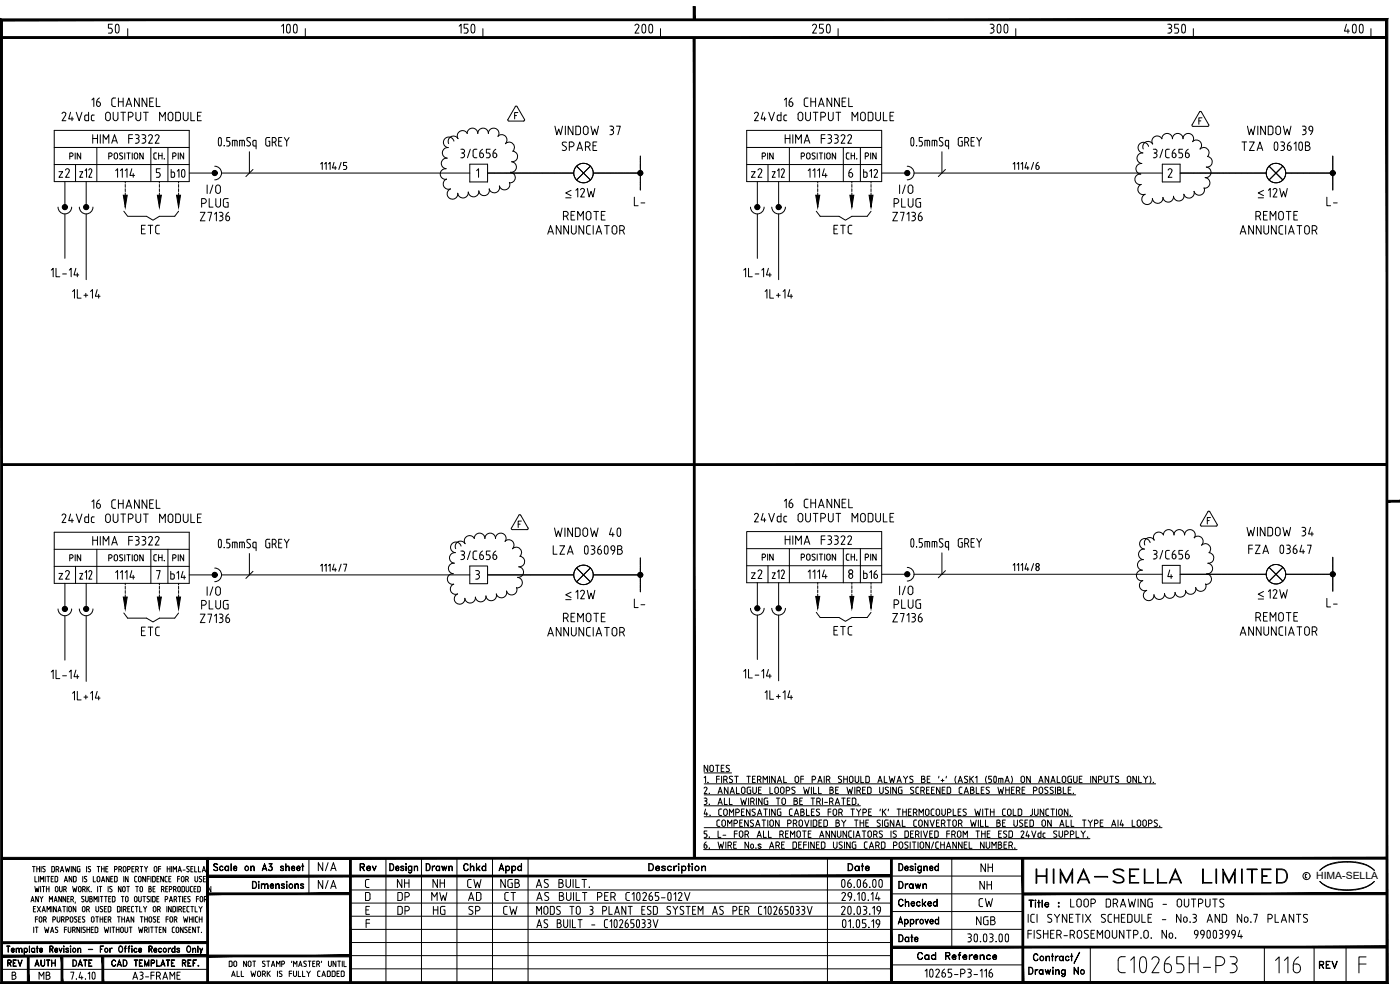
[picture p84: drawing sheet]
<svg xmlns="http://www.w3.org/2000/svg" width="420mm" height="297mm" viewBox="0 0 420 297" stroke-linecap="round" stroke-linejoin="round" font-family="sans-serif">
<defs><g id="words">
<g font-size="11.9">
<text x="27.5" y="13.4">50</text>
<text x="78.7" y="13.4">100</text>
<text x="134.1" y="13.4">150</text>
<text x="185.6" y="13.4">200</text>
<text x="240.9" y="13.4">250</text>
<text x="292.1" y="13.4">300</text>
<text x="347.5" y="13.4">350</text>
<text x="398.6" y="13.4">400</text>
</g>
<text font-size="10.6" x="48" y="56.4">b10</text>
<text font-size="9.3" x="382.1" y="293.5">116</text>
<text font-size="7.9" x="310.1" y="266.3">HIMA-SELLA LIMITED</text>
<g font-size="6.6">
<text x="345" y="169.3">3/C656</text>
<text x="59.3" y="188.4">Z7136</text>
</g>
<g font-size="6.2">
<text x="17.3" y="37.4">24Vdc OUTPUT MODULE</text>
<text x="225.1" y="37.4">24Vdc OUTPUT MODULE</text>
<text x="167.2" y="46.6">SPARE</text>
<text x="137.2" y="48.7">3/C656</text>
<text x="345" y="48.7">3/C656</text>
<text x="16.9" y="54.3">z2</text>
<text x="224.7" y="54.3">z2</text>
<text x="254" y="54.7">6</text>
<text x="59.6" y="63.5">PLUG</text>
<text x="171.8" y="60.3">12W</text>
<text x="267.4" y="63.5">PLUG</text>
<text x="379.9" y="60.3">12W</text>
<text x="59.3" y="67.7">Z7136</text>
<text x="163.3" y="71.6">ANNUNCIATOR</text>
<text x="168.3" y="67.4">REMOTE</text>
<text x="267.1" y="67.7">Z7136</text>
<text x="371.5" y="71.6">ANNUNCIATOR</text>
<text x="376.1" y="67.4">REMOTE</text>
<text x="234.6" y="153.8">16 CHANNEL</text>
<text x="17.3" y="158">24Vdc OUTPUT MODULE</text>
<text x="225.1" y="157.7">24Vdc OUTPUT MODULE</text>
<text x="137.2" y="169.3">3/C656</text>
<text x="16.9" y="175">z2</text>
<text x="224.7" y="175">z2</text>
<text x="258.2" y="175">b16</text>
<text x="171.8" y="181">12W</text>
<text x="379.9" y="180.6">12W</text>
<text x="397.2" y="183.4">L-</text>
<text x="249.4" y="191.9">ETC</text>
<text x="267.1" y="188">Z7136</text>
<text x="376.1" y="187.7">REMOTE</text>
</g>
<g font-size="5.7">
<text x="165.8" y="41.6">WINDOW 37</text>
<text x="258.2" y="54.3">b12</text>
<text x="189.4" y="62.8">L-</text>
<text x="397.2" y="62.8">L-</text>
<text x="41.6" y="71.3">ETC</text>
<text x="249.4" y="71.3">ETC</text>
<text x="14.5" y="84.3">1L-14</text>
<text x="222.2" y="84.3">1L-14</text>
<text x="20.8" y="90.7">1L+14</text>
<text x="228.6" y="90.7">1L+14</text>
<text x="373.2" y="161.9">WINDOW 34</text>
<text x="234.6" y="164.4">HIMA F3322</text>
<text x="50.4" y="175">b14</text>
<text x="59.6" y="183.8">PLUG</text>
<text x="189.4" y="183.4">L-</text>
<text x="267.4" y="183.8">PLUG</text>
<text x="41.6" y="191.9">ETC</text>
<text x="163.3" y="191.9">ANNUNCIATOR</text>
<text x="168.3" y="187.7">REMOTE</text>
<text x="371.5" y="191.9">ANNUNCIATOR</text>
<text x="222.2" y="204.6">1L-14</text>
<text x="20.8" y="211.3">1L+14</text>
<text x="228.6" y="211">1L+14</text>
<text x="94.5" y="262.5">N/A</text>
<text x="293.5" y="262.8">NH</text>
<text x="94.5" y="267.8">N/A</text>
<text x="118.5" y="267.4">NH</text>
<text x="129.1" y="267.4">NH</text>
<text x="139.3" y="267.4">CW</text>
<text x="149.6" y="267.4">NGB</text>
<text x="293.2" y="268.1">NH</text>
<text x="118.5" y="275.5">DP</text>
<text x="129.1" y="275.5">HG</text>
<text x="139.3" y="275.5">SP</text>
<text x="150.3" y="275.5">CW</text>
<text x="292.8" y="273.4">CW</text>
<text x="320.3" y="273.4">LOOP DRAWING - OUTPUTS</text>
<text x="292.1" y="278.7">NGB</text>
</g>
<g font-size="5.3">
<text x="107.2" y="262.5">Rev</text>
<text x="127" y="262.5">Drawn</text>
<text x="138.3" y="262.5">Chkd</text>
<text x="253.6" y="262.5">Date</text>
<text x="268.8" y="267.8">Drawn</text>
<text x="118.5" y="271.3">DP</text>
<text x="128.8" y="271.3">MW</text>
<text x="139.7" y="271.3">AD</text>
<text x="150.6" y="271.3">CT</text>
<text x="268.8" y="273">Checked</text>
<text x="268.8" y="283.6">Date</text>
<text x="274.5" y="289.3">Cad Reference</text>
<text x="395.1" y="291.7">REV</text>
<text x="10.9" y="294.9">MB</text>
<text x="39.2" y="294.9">A3-FRAME</text>
</g>
<g font-size="4.9">
<text x="20.1" y="49">PIN</text>
<text x="45.2" y="49">CH.</text>
<text x="227.9" y="49">PIN</text>
<text x="252.9" y="49">CH.</text>
<text x="227.9" y="169.3">PIN</text>
<text x="252.9" y="169.3">CH.</text>
<text x="258.9" y="169.3">PIN</text>
<text x="1.4" y="291">REV</text>
<text x="9.5" y="291">AUTH</text>
<text x="20.8" y="291">DATE</text>
</g>
<text font-size="4.4" x="376.8" y="180.3">&lt;</text>
<text font-size="3" x="395" y="263.8">HIMA-SELLA</text>
<g font-size="2.6">
<text x="169" y="60.7">-</text>
<text x="376.8" y="60.7">-</text>
<text x="169" y="181.3">-</text>
<text x="376.8" y="181">-</text>
</g>
</g></defs>
<!-- layer: 00-DRG_FRAME -->
<g fill="none" stroke="#000" stroke-width=".3">
<path d="M9.7 260h.9M10.1 260v1.6M11 260v1.6M11.9 260v1.6M12.3 260v1.6M16 260l.3 .3v1.1l-.3 .2M16 260h-.5v1.6h.5M19.6 260l.3 1.6 .4-1.1 .3 1.1 .3-1.6M21.4 260v1.6M22.7 260v1.6l-.8-1.6v1.6M24 260l-.8 .1 .1 1.5h.7v-.9h-.2M26 260v1.6"/>
<path d="M29.1 260h.9M29.5 260v1.6M30.5 260v1.6M31.3 260v1.6M32.4 260h-.6v1.6h.6M34.8 260l.4 .4-.4 .5M34.8 260h-.4v1.6M40.2 260h-.6v1.6h.6M42 260h.8M42.4 260v1.6M43.3 260l.5 .7v.9M44.3 260l-.5 .7"/>
<path d="M48.2 260h-.6v1.6M50.2 260v1.6M51 260v1.6M51.5 260v1.6M57.9 260h-.6v1.6h.6M58.4 260v1.6h.7M59.6 260v1.6h.6M64.3 259.2l.6-.1 .4 .3-.4-.2-.7 .2 .1 .4 1 .6-.1 .8h-.6l-.5-.3 .5 .3 .7-.3-.2-.6-.9-.5zM66.1 259.9l.5-.1 .2 .4v-.2a.57 .57 0 0 0-.9 .5 .57 .57 0 0 0 .9 .6l.1-.2a.66 .66 0 0 1-1 .1 .66 .66 0 0 1 .2-1.1zM67.7 259.9l.5-.1 .3 .3-.3-.2a.61 .61 0 0 0-.7 .6 .61 .61 0 0 0 .7 .7l.3-.3a.66 .66 0 0 1-1 .1 .66 .66 0 0 1 .2-1.1zM68.5 259.8l.1 1.4zM69.3 259.1l.1 2.1z"/>
<path d="M75.2 259.8l.1 1.4zM75.6 259.9h.6l.1 1.3-.2-1.2-.3-.1-.5 .3zM79.4 259.1l.7 2.1-.7-1.8-.7 1.8zM81.1 259.9a.65 .65 0 0 1 .7 .5 .65 .65 0 0 1-.5 .8 .65 .65 0 0 1-.8-.4h.1a.57 .57 0 0 0 .9 .3l.2-.4M81.6 259.2l-.9-.1h1l-.6 .9M81.6 259.1l-.6 .9 .5 .1 .2 .3M84.3 259.9v.4M85 259.9l.1 .2a.52 .52 0 0 0-.5-.3 .52 .52 0 0 0-.4 .3l.8 .6M85.7 259.1l.1 2.1zM86.1 259.9h.6l.1 1.3-.2-1.2-.3-.1-.5 .3zM90.5 259.8l.6 .1zM90.8 259.1l.1 2.1z"/>
<path d="M92.7 257.5v10.7M115.8 257.5v37.3M117 259.1a1.08 1.08 0 0 1 1.2 1.1 1.08 1.08 0 0 1-1.2 1zM117.1 259.2a.97 .97 0 0 1 1 1 .97 .97 0 0 1-1 .9zM120.4 259.9v.4M121 259.9l.2 .2-.3-.3-.7 .3 .9 .6M121.8 259.1l.1 .3zM121.8 259.2h.1M121.8 259.8l.1 1.4zM122.7 259.9l.5-.1 .3 .3-.3-.2a.6 .6 0 0 0-.6 .6 .6 .6 0 0 0 .6 .6l.3-.2a.66 .66 0 0 1-1 0 .66 .66 0 0 1 .2-1zM123.5 259.8l.1 1.6-.2 .5-.5 .1-.3-.4 .4 .3 .4-.3zM124.3 259.8l.1 1.4z"/>
<path d="M124.7 259.9h.6v1.3l-.1-1.2-.4-.1-.4 .3zM126.5 257.5v37.3M137.1 257.5v37.3M147.8 257.5v37.3M150.5 259.1l.7 2.1-.7-1.8-.7 1.8zM151.8 259.8v2.2zM153.6 259.8l.1 2.2zM153.9 259.9a.65 .65 0 0 1 .8 .3 .65 .65 0 0 1-.1 .8 .65 .65 0 0 1-.9-.1l.4 .2a.6 .6 0 0 0 .6-.6 .6 .6 0 0 0-.6-.6l-.4 .2zM155.6 259.9l.5-.1 .3 .3-.3-.2a.6 .6 0 0 0-.7 .6 .6 .6 0 0 0 .7 .6l.3-.2a.67 .67 0 0 1-1 .1 .67 .67 0 0 1 .2-1.1zM156.4 259.1l.1 2.1zM158.5 257.5v37.3M194.7 259.1h.7a1.14 1.14 0 0 1 .8 1.1 1.14 1.14 0 0 1-.8 1h-.7z"/>
<path d="M194.8 259.2a1.05 1.05 0 0 1 1.2 .6 1.05 1.05 0 0 1-.3 1.3h-.9zM198.8 259.9v.4M199.5 259.9l.2 .2-.4-.3-.7 .3 1 .6M202.2 259.8l.1 1.4zM203.5 259.2l.2-.1 .1 .2-.2 .1zM203.6 259.2h.1M203.6 259.8l.1 1.4zM204.6 259.8l.1 2.2zM204.9 259.9a.68 .68 0 0 1 .9 .3 .68 .68 0 0 1-.2 .9 .68 .68 0 0 1-.9-.2l.4 .2a.61 .61 0 0 0 .7-.6 .61 .61 0 0 0-.7-.6l-.4 .2zM206.4 259.8l.7 .1zM206.7 259.1l.1 2.1zM207.7 259.1l.2 .1-.1 .2z"/>
<path d="M207.7 259.2h.1M207.7 259.8l.1 1.4zM210.5 259.8l.2 1.4zM248.3 257.5v37.3M269.7 259.1a1.08 1.08 0 0 1 1.3 1.1 1.08 1.08 0 0 1-1.3 1zM269.8 259.2a.97 .97 0 0 1 1.1 1 .97 .97 0 0 1-1.1 .9zM273.3 259.9v.4M273.9 259.9l.2 .2-.4-.3-.6 .3 .9 .6M274.7 259.1l.2 .1-.1 .2zM274.7 259.2h.1M274.7 259.8l.1 1.4zM275.7 259.9l.4-.1 .4 .3-.4-.2a.6 .6 0 0 0-.6 .6 .6 .6 0 0 0 .6 .6l.4-.2a.67 .67 0 0 1-1.1 .1 .67 .67 0 0 1 .3-1.1z"/>
<path d="M276.5 259.8v1.8l-.7 .4-.3-.4 .4 .3 .5-.3zM277.2 259.8l.1 1.4zM277.6 259.9h.6l.1 1.3-.2-1.2-.3-.1-.5 .3zM280.8 259.9l.4-.1 .4 .3-.4-.2a.6 .6 0 0 0-.6 .6 .6 .6 0 0 0 .6 .6l.4-.2a.67 .67 0 0 1-1.1 .1 .67 .67 0 0 1 .3-1.1zM281.6 259.1l.1 2.1zM285.6 257.5v26.7M399.5 259.1a18.8 18.8 0 0 1 9.6 0M399.5 259.1l-1.8 .8-1.6 1.3a10.9 10.9 0 0 1 8.2-2.5 10.9 10.9 0 0 1 8.2 2.5M409 259.1l1.8 .8 1.7 1.3M9.3 270.6l.5-1.6 .4 1.6M9.4 270.2h.7M10 272.7h.5"/>
<path d="M10.1 278.2v1.6M10.5 266l.3 1.6 .3-1.1 .3 1.1 .3-1.6M10.5 263v1.6h.6M10.6 278.2h.8M10.6 275.8h.7M10.7 272h-.7v1.6h.7M11 278.2v1.6M11 260.7h.9M11.2 272l.9 1.6M11.3 275.1h-.7v1.6M11.5 269v1.6l-.8-1.6v1.6M11.6 263v1.6"/>
<path d="M12 275.1l.5 .2v1.2a.41 .41 0 0 1-.5 .2 .41 .41 0 0 1-.3-.5zM12 269l.4 .7v.9M12.1 264.6v-1.6l.5 .9 .5-.9v1.6M12.1 272l-.9 1.6M12.2 266v1.6M12.6 273.6l.5-1.6 .5 1.6M12.7 266h.8M12.8 273.1h.7M12.9 269l-.5 .7M13 260.6l.4 .3a.42 .42 0 0 1 .1 .6 .42 .42 0 0 1-.7 0M13.1 266v1.6M13.1 276l.7-.3-.1-.6h-.6v1.6"/>
<path d="M13.4 278.2l.3 1.6 .3-1.1 .4 1.1 .3-1.6M13.6 260h-.7l.1 .6M13.6 263v1.6M13.6 276l.3 .7M13.9 266v1.6M13.9 266.7h.8M14.1 263h.8M14.1 273.6v-1.6l.5 .9 .5-.9v1.6M14.5 263v1.6M14.7 266v1.6M14.8 270.6v-1.6l.5 .9 .4-.9v1.6M15.2 279.8l.5-1.6 .5 1.6"/>
<path d="M15.3 279.4h.7M15.4 263.7h.5M15.6 272v1.6M15.9 276l.7-.3-.1-.6h-.6v1.6M16 263h-.6v1.6h.6M16.2 270.6l.5-1.6 .5 1.6M16.4 270.2h.6M16.8 266l.5 .2v1.2a.37 .37 0 0 1-.3 .2 .37 .37 0 0 1-.4-.2v-1zM16.8 260.9l.8-.3-.2-.6h-.6v1.6M16.9 272v1.6l-.8-1.6v1.6M17 262.9l.3 .4M17 263h-.5v1.6h.5"/>
<path d="M17.1 276.2l.1 .3a.41 .41 0 0 0 .5 .2 .41 .41 0 0 0 .2-.5M17.1 275.1v1.2M17.3 263.3v1.1l-.3 .2M17.3 260.9l.4 .7M17.4 278.3l-.5-.1-.3 .2 .1 .3 .5 .4a.42 .42 0 0 1 0 .6 .42 .42 0 0 1-.6 0M17.4 273.6l.5-1.6 .5 1.6M17.5 273.1h.7M17.9 266v1.4a.37 .37 0 0 0 .4 .2 .37 .37 0 0 0 .3-.2l.1-1.4M18 275.1v1.2M18.1 261.6l.5-1.6 .5 1.6M18.3 261.1h.7M18.4 269v1.6l-.7-1.6v1.6"/>
<path d="M18.5 276l.7-.3-.1-.6h-.6v1.6M18.8 272h.9M18.9 276l.4 .7M19.1 266.9l.7-.2-.1-.7h-.6v1.6M19.2 272v1.6M19.3 264.6l.5-1.6 .5 1.6M19.3 278.9h.7M19.5 264.1h.6M19.6 266.9l.3 .7M19.7 269v1.6l-.8-1.6v1.6M19.7 276l.8-.3-.1-.6h-.7v1.6M20 278.2h-.7v1.6"/>
<path d="M20.2 272v1.6M20.2 269.7h.4M20.5 278.2v1.4a.41 .41 0 0 0 .5 .2 .41 .41 0 0 0 .3-.4v-1.2M20.6 273.1l.1 .3a.41 .41 0 0 0 .5 .2 .41 .41 0 0 0 .2-.5M20.6 273.1l.1-.9a.41 .41 0 0 1 .5-.2 .41 .41 0 0 1 .2 .4v.7M20.8 269h-.6v1.6h.6M21 276.2l.1 .3a.41 .41 0 0 0 .5 .2 .41 .41 0 0 0 .3-.5M21 275.5l.1-.2a.41 .41 0 0 1 .5-.2 .41 .41 0 0 1 .3 .4M21.1 275.5v.8M21.3 269.9l.7-.3-.1-.6h-.6v1.6M21.6 263v1.6l-.9-1.6v1.6M21.7 269.9l.4 .7"/>
<path d="M21.8 279.1l.7-.2-.1-.7h-.6v1.6M21.8 266l.3 1.6 .3-1.1 .4 1.1 .3-1.6M21.9 275.5v.8M22.3 279.1l.3 .7M22.6 270.6l-.1 .4M22.8 272v1.6l-.9-1.6v1.6M22.9 263.3l-.2-.3h-.6v1.6l.7-.2 .1-1.1M22.9 276a.42 .42 0 0 1 .1 .6 .42 .42 0 0 1-.6 0M23.1 275.1h-.4l-.3 .2v.3l.5 .4M23.6 275.8h.5M23.7 266l.6 .2v1.2a.37 .37 0 0 1-.4 .2 .37 .37 0 0 1-.3-.2l-.1-1zM23.9 278.2v1.6l-.8-1.6v1.6"/>
<path d="M24.2 275.1h-.6v1.6h.6M24.4 278.2v1.6M24.6 269h.6M24.6 269v.5l.5 .4a.42 .42 0 0 1 0 .6 .42 .42 0 0 1-.6 0M24.7 273.1l.1 .3a.41 .41 0 0 0 .4 .2 .41 .41 0 0 0 .3-.5M24.7 272.4l.1-.2a.41 .41 0 0 1 .4-.2 .41 .41 0 0 1 .3 .4v.7M24.7 272.4v.7M24.8 266.9l.7-.2-.1-.7h-.6v1.6M24.8 263v1.6M24.9 278.3h.7M24.9 278.3v.4l.5 .4a.43 .43 0 0 1 .1 .6 .43 .43 0 0 1-.6 0M25.3 266.9l.3 .7"/>
<path d="M25.3 264.5l.4 .1M25.5 275.1h-.5l-.3 .2 .1 .3 .5 .4a.42 .42 0 0 1 .1 .6 .42 .42 0 0 1-.7 0M25.7 269v1.4a.37 .37 0 0 0 .4 .2 .37 .37 0 0 0 .3-.2l.1-1.4M26 272.9l.8-.3-.2-.6h-.6v1.6M26 263l-.4-.1-.3 .3 .1 .3 .7 .6-.4 .5M26.1 266v1.6M26.1 278.2v1.6M26.1 278.9h.8M26.3 266.6l.6 1M26.5 272.9l.3 .7M26.6 260.6l.4 .3a.43 .43 0 0 1 .1 .6 .43 .43 0 0 1-.7 0M26.9 266l-.8 .9"/>
<path d="M26.9 278.2v1.6M26.9 269l.7 .1v.4l-.3 .2 .4 .4-.4 .5h-.4zM26.9 269.7h.4M27.2 260h-.7l.1 .6M27.4 267.5h.1M27.4 278.9h.5M27.4 275.5l.1-.2a.39 .39 0 0 1 .3-.3 .39 .39 0 0 1 .4 .3v1.2a.41 .41 0 0 1-.5 .2 .41 .41 0 0 1-.3-.5M27.4 275.5v.8M28 263v1.6h.7M28 278.2h-.6v1.6h.6M28.2 270.6v-1.6l.5 .9 .4-.9v1.6M28.7 275.1h.8"/>
<path d="M28.8 273.1v.3a.41 .41 0 0 0 .5 .2 .41 .41 0 0 0 .3-.5M28.8 272v1.1M29.1 264.1l.1 .3a.41 .41 0 0 0 .5 .2 .41 .41 0 0 0 .3-.5M29.1 264.1l.1-.9a.41 .41 0 0 1 .5-.2 .41 .41 0 0 1 .3 .4v.7M29.1 275.1v1.6M29.3 266v1.6M29.4 279.4l-.2 .4h-.7v-1.6l.8 .2 .1 1M29.6 272v1.1M29.6 269v1.6M29.8 266h.8M30 275.1v1.6M30 275.8h.8"/>
<path d="M30.1 269h.8M30.2 266v1.6M30.5 264.6l.4-1.6 .5 1.6M30.5 260.7h.8M30.5 269v1.6M30.6 264.1h.7M30.6 272.9a.42 .42 0 0 1 .1 .6 .42 .42 0 0 1-.6 0M30.8 272h-.4l-.3 .2v.3l.6 .4M30.8 275.1v1.6M31.3 278.2l.3 1.6 .4-1.1 .3 1.1 .3-1.6M31.3 272.7h.5M31.3 275.8h.5"/>
<path d="M31.4 269h.8M31.8 269v1.6M31.8 260.7h.5M32 272h-.7v1.6h.7M32 275.1h-.7v1.6h.7M32.4 266v1.6M32.5 276l.7-.3-.1-.6h-.6v1.6M32.6 269.7h.5M32.7 263v1.6l-.8-1.6v1.6M32.9 267.5l.4 .1M32.9 273.6l.4-.4-.1-1.1-.7-.1v1.6h.5M33 276l.3 .7"/>
<path d="M33.1 278.2v1.6M33.2 263.7h.5M33.3 269h-.7v1.6h.7M33.6 278.2h.8M33.6 266h-.4l-.3 .2 .1 .3 .6 .6-.3 .5M33.7 269l.8 .1-.2 1.5h-.6zM33.9 263h-.7v1.6h.7M34 278.2v1.6M34.4 260.9h.4M34.9 278.2v1.6M34.9 278.9h.8M35.2 263.3l-.2-.3h-.6v1.6l.7-.2 .1-1.1"/>
<path d="M35.2 275.1h.9M35.7 260.9l.7-.3-.1-.6h-.6v1.6M35.7 275.1v1.6M35.7 278.2v1.6M35.7 273.6l.3-.4v-1.1l-.8-.1v1.6h.5M36.2 260.9l.3 .7M36.2 278.6l.1-.2a.39 .39 0 0 1 .3-.2 .39 .39 0 0 1 .4 .2v1.2a.41 .41 0 0 1-.5 .2 .41 .41 0 0 1-.3-.4M36.2 278.6v.8M36.3 266v1.6l-.8-1.6v1.6M36.4 269h.8M36.5 272v1.6M36.6 275.1v1.6"/>
<path d="M36.6 275.8h.8M36.8 269v1.6M37 261.1v.3a.41 .41 0 0 0 .5 .2 .41 .41 0 0 0 .3-.5M37 261.1v-.9a.41 .41 0 0 1 .5-.2 .41 .41 0 0 1 .3 .4v.7M37 266l.5 .2v1.2a.37 .37 0 0 1-.3 .2 .37 .37 0 0 1-.4-.2v-1zM37 272.9l.8-.3-.2-.6h-.6v1.6M37.1 263v1.6M37.4 275.1v1.6M37.5 278.2v1.4a.41 .41 0 0 0 .5 .2 .41 .41 0 0 0 .3-.4v-1.2M37.5 272.9l.3 .7M37.9 276.7l.5-1.6 .4 1.6M38 276.3h.7"/>
<path d="M38.1 266h.7M38.3 260.9l.7-.3-.1-.6h-.6v1.6M38.3 272.7h.5M38.4 263v1.6l-.8-1.6v1.6M38.4 266v1.6M38.4 269.4v-.2a.37 .37 0 0 0-.4-.2 .37 .37 0 0 0-.3 .2v1.2a.37 .37 0 0 0 .3 .2 .37 .37 0 0 0 .4-.2v-.3M38.5 269.4v.8M38.8 278.2h.8M39 272h-.7v1.6h.7M39.2 278.2v1.6M39.6 260.7h.5M39.8 273.6h.3"/>
<path d="M40.1 272l-.6 .1v1.1l.3 .4M40.2 275.1v1.6l-.9-1.6v1.6M40.4 264.2l.1 .3 .6 .1M40.4 263.3v.9M40.5 269l.6 .2v1.2a.37 .37 0 0 1-.4 .2 .37 .37 0 0 1-.3-.2l-.1-1zM40.6 272h.8M40.7 260.9l.8-.3-.2-.6h-.6v1.6M40.7 266h.8M41 272v1.6M41.1 263h-.6l-.1 .3M41.1 266v1.6M41.2 260.9l.4 .7"/>
<path d="M41.5 264.1l.1 .3a.41 .41 0 0 0 .5 .2 .41 .41 0 0 0 .3-.5M41.6 264.1v-.9a.41 .41 0 0 1 .5-.2 .41 .41 0 0 1 .3 .4v.7M41.6 278.2l.3 1.6 .3-1.1 .4 1.1 .3-1.6M41.6 269v1.2M41.9 272v1.6h.7M42.1 275.1h.8M42.2 266l.5 .2v1.2a.37 .37 0 0 1-.3 .2 .37 .37 0 0 1-.4-.2v-1zM42.4 269l-.1 1.4a.37 .37 0 0 1-.3 .2 .37 .37 0 0 1-.4-.2v-.3M42.5 275.1v1.6M42.9 269h.8M43.1 272l.5 .7v.9M43.3 269v1.6"/>
<path d="M43.4 279.1l.7-.2-.1-.7h-.6v1.6M43.4 275.1v1.6M43.4 275.8h.8M43.7 263v1.6l-.9-1.6v1.6M43.9 279.1l.3 .7M44 272l-.4 .7M44.2 263.7h.6M44.2 275.1v1.6M44.7 278.2v1.6M44.7 266.7h.4M44.8 263h-.6v1.6M44.8 269h-.4l-.3 .2 .1 .3 .5 .4a.42 .42 0 0 1 0 .6 .42 .42 0 0 1-.6 0"/>
<path d="M44.9 275.1l.6 .2v1.2a.41 .41 0 0 1-.5 .2 .41 .41 0 0 1-.3-.5zM45.1 265.9l.3 .4-.3 .4 .3 .4-.3 .5M45.1 266h-.4v1.6h.4M45.2 278.2h.8M45.3 263v1.6M45.3 269v1.6M45.6 278.2v1.6M45.8 269l.7 .1-.1 1.5h-.6zM45.9 266.7h.5M46 273.1v.3a.41 .41 0 0 0 .5 .2 .41 .41 0 0 0 .3-.5M46 273.1v-.9a.41 .41 0 0 1 .5-.2 .41 .41 0 0 1 .3 .4v.7M46 276.6l.4 .1"/>
<path d="M46.2 275.7l.6 .5-.4 .5M46.3 261.1v.3a.41 .41 0 0 0 .5 .2 .41 .41 0 0 0 .3-.5M46.3 261.1v-.9a.41 .41 0 0 1 .5-.2 .41 .41 0 0 1 .3 .4v.7M46.5 278.2h.8M46.6 266h-.7v1.6h.7M46.6 263.3l-.2-.3h-.6v1.6l.7-.2 .1-1.1M46.7 275.1h-.6l.1 .6M46.9 278.2v1.6M47.1 269.7h.4M47.1 263.7h.5M47.2 275.8h.5M47.3 272.9l.8-.3-.2-.6h-.6v1.6"/>
<path d="M47.6 260.7h.6M47.7 269h-.6v1.6h.6M47.8 263h-.7v1.6h.7M47.8 272.9l.3 .7M47.8 278.9h.5M47.9 275.1h-.7v1.6h.7M48.4 278.2h-.6v1.6h.6M48.5 266.9l.7-.2-.2-.7h-.5v1.6M48.9 266.9l.4 .7M49 263v1.6l-.8-1.6v1.6M49.5 263.3l.1 1.1 .6 .2M49.6 269.9l.7-.3-.1-.6h-.6v1.6"/>
<path d="M49.7 266.7h.5M49.7 278.2v1.6l-.8-1.6v1.6M49.8 275.8h.7M50.1 272v1.6M50.2 263h-.5l-.2 .3M50.2 260.7h.8M50.4 266h-.7v1.6h.7M50.5 275.1h-.7v1.6M50.7 263.7h.5M50.8 266.9l.8-.2-.2-.7h-.6v1.6M50.8 270.6l.5-1.6 .5 1.6M51 276.2v.3a.41 .41 0 0 0 .5 .2 .41 .41 0 0 0 .3-.5"/>
<path d="M51 275.5v-.2a.41 .41 0 0 1 .5-.2 .41 .41 0 0 1 .3 .4M51 270.2h.6M51 275.5v.8M51.3 263h-.6v1.6h.6M51.4 272v1.6l-.8-1.6v1.6M51.7 279.4l.2 .4h.4M51.8 275.5v.8M52 261.6v-1.6l.5 .9 .5-.9v1.6M52.1 266.9l.7-.2-.1-.7h-.6v1.6M52.3 269.9h.3M52.3 276l.8-.3-.2-.6h-.6v1.6M52.3 278.2l-.6 .2v1"/>
<path d="M52.4 273.6l.3-.4-.1-1.1-.7-.1v1.6h.5M52.6 266.9l.3 .7M52.6 269l.4 .4-.4 .5M52.6 269h-.3v1.6M52.7 269.9l.3 .7M52.8 276l.3 .7M53 278.2l.6 .2v1.2a.41 .41 0 0 1-.5 .2 .41 .41 0 0 1-.3-.4zM53.2 272v1.6M53.3 263.7h.6M53.4 261.6l.5-1.6 .5 1.6M53.5 269h.8M53.5 266l.6 .2v1.2a.37 .37 0 0 1-.4 .2 .37 .37 0 0 1-.3-.2l-.1-1z"/>
<path d="M53.6 261.1h.7M53.7 272.9l.7-.3-.1-.6h-.6v1.6M53.9 269v1.6M53.9 263h-.6v1.6M54.1 272.9l.4 .7M54.4 264.1l.1 .3a.41 .41 0 0 0 .5 .2 .41 .41 0 0 0 .2-.5M54.4 264.1l.1-.9a.41 .41 0 0 1 .5-.2 .41 .41 0 0 1 .2 .4v.7M54.6 266l.7 .1-.1 1.4-.6 .1zM54.8 269v1.6M54.9 261.1h.7M55 278.2v1.6l-.9-1.6v1.6M55 272.7h.5"/>
<path d="M55.1 275.1l.3 1.6 .3-1.1 .3 1.1 .4-1.6M55.2 269.7h.5M55.6 272h-.6v1.6h.6M55.7 263.9l.8-.3-.2-.6h-.6v1.6M55.9 266v1.4a.37 .37 0 0 0 .4 .2 .37 .37 0 0 0 .3-.2l.1-1.4M55.9 269h-.7v1.6h.7M56 279.1a.42 .42 0 0 1 .1 .6 .42 .42 0 0 1-.7 0M56.1 261.5l.4 .1M56.2 278.3l-.5-.1-.3 .2 .1 .3 .5 .4M56.2 260.6l.6 .5-.3 .5M56.2 263.9l.4 .7M56.4 273.6h.4"/>
<path d="M56.7 278.9h.5M56.8 272l-.7 .1v1.1l.3 .4M56.8 260h-.7l.1 .6M56.9 275.1v1.6M56.9 275.8h.8M57.1 269h-.5l-.2 .2v.3l.5 .4a.42 .42 0 0 1 .1 .6 .42 .42 0 0 1-.7 0M57.3 272h.8M57.3 260.7h.5M57.3 278.2h-.6v1.6h.6M57.7 272v1.6M57.7 275.1v1.6M57.8 266h-.5l-.2 .3 .1 1.1 .6 .2"/>
<path d="M58.2 275.1v1.6M58.2 266.7h.5M58.5 264.1v.3a.41 .41 0 0 0 .5 .2 .41 .41 0 0 0 .3-.5M58.5 263v1.1M58.5 272v1.6h.7M58.6 278.2v1.6l-.8-1.6v1.6M58.9 266h-.7v1.6h.7M58.9 269.7h.7M59.1 278.2h.8M59.3 275.1h-.5l-.1 .3v1.1l.6 .2M59.3 266l.8 .1-.1 1.4-.7 .1zM59.3 263v1.1"/>
<path d="M59.5 278.2v1.6M59.6 269h-.7v1.6M59.7 272l.5 .7v.9M59.8 275.1v1.6M59.8 275.8h.8M59.8 264.5l.4 .1M60.2 269l.6 .2v1.2a.37 .37 0 0 1-.4 .2 .37 .37 0 0 1-.3-.2l-.1-1zM60.5 279.8h.1M60.5 263l-.4-.1-.3 .3 .1 .3 .6 .6-.3 .5M60.6 275.1v1.6M60.7 272l-.5 .7M60.7 261.6l.5-1.6 .5 1.6"/>
<path d="M60.9 261.1h.6M61 263.7h.5M61.3 269.9h.4M61.7 263h-.7v1.6h.7M61.7 269.9l.3-.3v-.4l-.7-.2v1.6M61.8 269.9l.3 .7M62 266v1.6M63.3 266v1.6l-.8-1.6v1.6M70.1 260.4h.9l-.1-.4a.56 .56 0 0 0-.8 .5 .56 .56 0 0 0 .8 .6l.2-.2a.62 .62 0 0 1-.9 .1 .62 .62 0 0 1-.1-.9 .62 .62 0 0 1 .9-.1l.1 .5h-1M75.8 264.4a1.09 1.09 0 0 1 1.2 1.1 1.09 1.09 0 0 1-1.2 1.1zM75.9 264.5a.97 .97 0 0 1 1.1 1 .97 .97 0 0 1-1.1 1zM77.6 264.4l.1 .3z"/>
<path d="M77.6 264.5h.1M77.6 265.1l.1 1.5zM78.4 265.1l.1 1.5zM78.8 265.2h.6l.1 1.4-.2-1.2-.3-.2-.5 .4zM78.9 260.7h1M79 260.7h.8M79.7 265.2h.6l.2 1.4-.2-1.2-.4-.2-.4 .4zM80.6 260.9l.3 .3M81.2 265.8h.8v-.4a.57 .57 0 0 0-.9 .5 .57 .57 0 0 0 .9 .5l.1-.1a.62 .62 0 0 1-.8 0 .62 .62 0 0 1-.1-.8 .62 .62 0 0 1 .8-.1l.1 .5h-.9M81.3 260l.4 .5-.4 .7M82.7 265.1l.1 1.5zM83.1 265.2h.6l.1 1.4-.2-1.2-.3-.2-.5 .4z"/>
<path d="M84.2 261.1h.8M84.2 260.2l.9 .6-.3 .4h-.6v-.3l.1 .3M84.2 260h.8M84.5 266.4h.8M84.5 265.6l.8 .4 .1 .3a.52 .52 0 0 1-.5 .3 .52 .52 0 0 1-.5-.3l.2 .2M84.5 265.4h.8M84.6 265.2v.4M85 260.7v.5M85.2 265.2l.2 .3a.52 .52 0 0 0-.5-.4 .52 .52 0 0 0-.5 .4l.9 .6M85.2 266v.5M86 264.4l.1 .3h-.2zM86 264.5h.1"/>
<path d="M86 265.1l.1 1.5zM87.5 260.4h.9l-.1-.4a.56 .56 0 0 0-.8 .5 .56 .56 0 0 0 .8 .6l.2-.2a.62 .62 0 0 1-.9 .1 .62 .62 0 0 1-.1-.9 .62 .62 0 0 1 .9-.1l.1 .5h-1M88.5 265.1l.1 1.5zM88.8 265.2h.7v1.4l-.1-1.2-.4-.2-.4 .4zM89.1 260.4h.9l-.1-.4a.56 .56 0 0 0-.8 .5 .56 .56 0 0 0 .8 .6l.2-.2a.61 .61 0 0 1-.9 .1 .61 .61 0 0 1-.1-.8 .61 .61 0 0 1 .9-.2l.1 .5h-1M90.3 266.4h.7M90.3 265.6l.7 .4 .1 .3a.52 .52 0 0 1-.4 .3 .52 .52 0 0 1-.5-.3l.1 .2M90.3 265.4h.7M90.3 265.2v.4M91 265.2l.1 .3a.52 .52 0 0 0-.4-.4 .52 .52 0 0 0-.5 .4l.8 .6M91 266v.5M105.2 267h162.3"/>
<path d="M105.2 271h162.3M105.2 274.9h162.3M105.2 278.9h162.3M118.8 260.4h.9l-.3-.5a.58 .58 0 0 0-.6 .7 .58 .58 0 0 0 .8 .5l.1-.2a.61 .61 0 0 1-.8 .1 .61 .61 0 0 1-.1-.8 .61 .61 0 0 1 .9-.2v.5h-.9M120.3 260h.8M120.3 260.2l.8 .4 .1 .3-.3 .3-.7-.3M121 260.6v.5M149.9 260.7h1.1M150 260.6h.9M151.8 260.1a.63 .63 0 0 1 1 0 .63 .63 0 0 1 0 .9 .63 .63 0 0 1-1-.1l.4 .2a.6 .6 0 0 0 .7-.6 .6 .6 0 0 0-.7-.6zM196.8 260.4h1l-.1-.4a.58 .58 0 0 0-.8 .1 .58 .58 0 0 0 .1 .9 .58 .58 0 0 0 .8-.2l.2 .1a.67 .67 0 0 1-1.1 .2 .67 .67 0 0 1 0-1 .67 .67 0 0 1 1.1 .1v.3h-1.2M198.7 261.1h.9"/>
<path d="M198.7 260.2l1 .6-.4 .4-.7-.3 .2 .2M198.7 260h.9M199.5 260.6v.5M200.4 260.1l.4-.3 .7 .3-.2-.1a.58 .58 0 0 0-.8 .1 .58 .58 0 0 0 .1 .9 .58 .58 0 0 0 .8-.2l.1 .1a.7 .7 0 0 1-1 .2 .7 .7 0 0 1-.1-1zM202.4 260.1l.7-.3-.8 .6zM210.7 260.2l.5-.4 .4 .1 .2 1.3-.2-1.2-.4-.1zM267.5 262.9h39.5M267.5 268.2h39.5M267.5 273.5h39.5M267.5 278.8h39.5M269.7 276.7h1.1M269.8 276.6h.9"/>
<path d="M270.3 275.1l.6 2.1-.6-1.8-.7 1.8zM271.5 275.8v2.1zM271.6 260.4h.9l-.3-.5a.59 .59 0 0 0-.6 .7 .59 .59 0 0 0 .8 .5l.2-.2a.61 .61 0 0 1-.9 .1 .61 .61 0 0 1-.1-.9 .61 .61 0 0 1 .9-.1l.1 .5h-1M271.7 275.9a.65 .65 0 0 1 .9 .6 .65 .65 0 0 1-.9 .6l-.2-.2 .4 .2a.61 .61 0 0 0 .6-.6 .61 .61 0 0 0-.6-.6l-.4 .2zM273.2 275.8l.1 2.1zM273.2 261.1h.8M273.2 260.2l.9 .6-.4 .4-.6-.3 .2 .2M273.2 260h.8M273.5 275.9a.65 .65 0 0 1 .8 .6 .65 .65 0 0 1-.8 .6l-.2-.2 .3 .2a.61 .61 0 0 0 .6-.6 .61 .61 0 0 0-.6-.6l-.3 .2zM273.9 260.6v.5M274.9 275.8l.1 1.4zM275.3 275.9l.4-.1-.7 .6z"/>
<path d="M277.6 275.8l.5 1.2 .5-1.2-.5 1.4zM279 260.4h.9l-.3-.5a.58 .58 0 0 0-.6 .7 .58 .58 0 0 0 .8 .5l.2-.2a.61 .61 0 0 1-.9 .1 .61 .61 0 0 1 0-.9 .61 .61 0 0 1 .8-.1l.1 .5h-1M279.1 276.4h.9l-.1-.4a.55 .55 0 0 0-.8 .5 .55 .55 0 0 0 .8 .5l.2-.1a.66 .66 0 0 1-1.1-.2 .66 .66 0 0 1 .7-.9l.4 .7h-1M280.9 275.9l.4-.1 .3 .3-.3-.2a.61 .61 0 0 0-.6 .6 .61 .61 0 0 0 .6 .6l.3-.2a.66 .66 0 0 1-1 0 .66 .66 0 0 1 .3-1zM281.6 275.1l.1 2.1zM308.8 270.1h1.3zM309.4 270.1v2.1l.1-2.1M310.6 270.1l.3 .1-.2 .1zM310.7 270.1h.1M310.7 270.7l.1 1.5zM311.4 270.7l.7 .2zM311.7 270.1l.1 2.1z"/>
<path d="M312.7 270.1l.1 2.1zM313.6 271.4h1.1v-.2a.56 .56 0 0 0-.9-.2 .56 .56 0 0 0 0 .9 .56 .56 0 0 0 .9-.1 .66 .66 0 0 1-1.1 .1 .66 .66 0 0 1 .2-1h.8l.1 .6h-1.1M317.7 270.7l.2 .2-.1 .2zM317.7 270.9h.1M317.7 271.9l.2 .1-.1 .2-.2-.1zM317.7 272h.1M392.2 262.3l-.4 .1-.1 .7 .5 .3M412.5 264.5a8.8 8.8 0 0 1-5.7 2.5 14.8 14.8 0 0 1-8.6-1l-2.1-1.5a11 11 0 0 0 8.2 2.5 11 11 0 0 0 8.2-2.5M.5 290.8h61.8M2 283.8l1 .1zM2.4 283.9v1.8l.1-1.8M3.4 285h.8l-.1-.4a.51 .51 0 0 0-.7 .5 .51 .51 0 0 0 .7 .5l.2-.1a.55 .55 0 0 1-.8 0 .55 .55 0 0 1 0-.7 .55 .55 0 0 1 .7-.2l.1 .5h-.9"/>
<path d="M4.2 291.7h-.6v2.1h.6a.59 .59 0 0 0 .6-.6 .59 .59 0 0 0-.6-.6M4.8 284.5l.1 1.2zM5.1 284.6h.6l.1 1.1-.2-1.1h-.3l-.4 .2zM6 284.6h.5l.1 1.1-.1-1.1h-.3l-.4 .2zM7.2 284.5l.1 1.9zM7.5 284.6a.56 .56 0 0 1 .8 .5 .56 .56 0 0 1-1 .4l.3 .2a.55 .55 0 0 0 .6-.6 .55 .55 0 0 0-.6-.5l-.3 .1zM8.8 283.8l.1 1.9zM9.7 284.6l.3-.1 .4 .2-.4-.1a.55 .55 0 0 0-.5 .5 .55 .55 0 0 0 .5 .6l.4-.2a.59 .59 0 0 1-1 0 .59 .59 0 0 1 .3-.9zM10.4 284.5v1.2zM10.9 284.5l.5 .1zM11.1 283.8l.1 1.9zM11.9 285h.8l-.1-.4a.51 .51 0 0 0-.7 .5 .51 .51 0 0 0 .7 .5l.2-.1a.55 .55 0 0 1-.8 0 .55 .55 0 0 1-.1-.7 .55 .55 0 0 1 .8-.2l.1 .5h-.9"/>
<path d="M15 284.7l.8-.1v-.6l-.8-.1-.1 1.8v-1.9l.9 .1v.8l-.8 .1M15.4 284.8l.5 .9-.4-.9M16.5 285h.8l-.1-.4a.51 .51 0 0 0-.7 .5 .51 .51 0 0 0 .7 .5l.1-.2-.1 .3a.57 .57 0 0 1-.8-.6 .57 .57 0 0 1 .9-.5v.5h-.8M17.7 284.5l.5 1.1 .4-1.1-.4 1.2zM19.1 283.8l.1 .3zM19.1 283.9h.1M19.1 284.5l.1 1.2zM19.8 284.8l.8 .6-.3 .3-.6-.2 .2 .2M19.8 284.6h.7M19.9 284.6v.3M20.4 284.6l.2 .1-.3-.2-.6 .2 .8 .6M20.4 285.2v.5"/>
<path d="M21.1 283.9l.1-.1v.3zM21.1 283.9h.1M21.1 284.5l.1 1.2zM21.2 291.7h1l-.6 2.1M23.3 284.5l.1 1.2zM23.6 284.6h.6l.1 1.1-.2-1.1h-.3l-.4 .2zM24.2 291.7l-.5 1.6h1.2M24.5 292.9v.9M26.4 292.1l.5-.4v2.1M26.5 284.8l1.3 .1zM27.7 291.9v1.7M28.4 291.9v1.7l-.3 .2-.4-.2"/>
<path d="M30.1 283.8h.9l-.8 .1v1.8zM30.2 284.7h.4l-.4 .1M33 284.5v1.2zM33.3 284.6l.4-.1-.7 .5zM33.7 288.3l.6-.3 .4 .5a.59 .59 0 0 0-.7-.4 .59 .59 0 0 0-.4 .6v.5a.59 .59 0 0 0 .3 .6 .59 .59 0 0 0 .6-.1l.2-.2a.63 .63 0 0 1-.7 .4 .63 .63 0 0 1-.5-.7zM35.3 289.5h1M35.4 289.4h.8M35.8 288l.7 1.9-.7-1.6-.6 1.6zM35.9 283.9l.1-.1a.96 .96 0 0 1 .9 1 .96 .96 0 0 1-.9 .9 1.21 1.21 0 0 1-.1-1.8zM35.9 284l.2-.1a.91 .91 0 0 1 .7 .9 .91 .91 0 0 1-.7 .9l-.4-.7zM37 288a.98 .98 0 0 1 1.1 1 .98 .98 0 0 1-1.1 .9zM37 288.1a.88 .88 0 0 1 1.1 .9 .88 .88 0 0 1-1.1 .8z"/>
<path d="M37.3 284.5l.5 .1zM37.7 283.9l-.2 1.8v-1.5l.4-.4-.3 .2M38.4 284.5l.5 .1zM38.8 283.9l-.2 1.8v-1.5l.4-.4-.3 .2M39.5 283.9l.2 .1-.1 .1zM39.6 283.9h.1M39.6 284.5v1.2zM40.3 288l1 .1zM40.4 284.6l.4-.1 .2 .3v-.2a.51 .51 0 0 0-.7 .5 .51 .51 0 0 0 .7 .5v-.2v.3a.62 .62 0 0 1-.8-.4 .62 .62 0 0 1 .2-.7zM40.7 288.1v1.8l.1-1.8M41.7 285h.7v-.4a.51 .51 0 0 0-.8 .5 .51 .51 0 0 0 .8 .5v-.2v.3a.57 .57 0 0 1-.8-.6 .57 .57 0 0 1 .8-.5l.1 .5h-.8M41.9 289.8v-1.7l.9-.1h-1v1.9"/>
<path d="M43.4 288l.6 1.7 .7-1.7v1.9l-.1-1.4-.6 1.4-.5-1.4-.1 1.4zM44.7 284.7l.8-.1v-.6l-.8-.1v1.8v-1.9l.9 .2-.1 .7-.8 .1M45.1 284.8l.6 .9-.5-.9M45.4 288.9l.8-.1v-.6l-.8-.1-.1 1.8v-1.9l1 .2-.1 .7-.8 .1M46.2 285h.8l-.1-.4a.51 .51 0 0 0-.7 .5 .51 .51 0 0 0 .7 .5l.1-.2-.1 .3a.57 .57 0 0 1-.8-.6 .57 .57 0 0 1 .9-.5l.1 .5h-.9M47 288l.1 1.8 .9 .1h-1zM47.8 284.6l.4-.1 .2 .3-.1-.2a.51 .51 0 0 0-.7 .5 .51 .51 0 0 0 .7 .5l.2-.1a.6 .6 0 0 1-1 0 .6 .6 0 0 1 .3-.9zM48.9 288l.7 1.9-.7-1.6-.7 1.6zM49.9 288l1 .1zM50.4 288.1v1.8v-1.8M50.5 284.5l.1 1.2zM50.8 284.6l.4-.1-.6 .5z"/>
<path d="M51.5 289.8v-1.7l.9-.1h-1v1.9M51.8 284.6l.3-.1 .4 .2-.4-.1a.55 .55 0 0 0-.5 .5 .55 .55 0 0 0 .5 .6l.4-.2a.59 .59 0 0 1-1 0 .59 .59 0 0 1 .3-.9zM52.5 283.8v1.9zM53.1 285.6h.7M53.1 284.8l.8 .6-.3 .3-.5-.2 .1 .2M53.1 284.6h.7M53.2 284.6v.3M53.8 284.6l.1 .1-.3-.2-.5 .2 .7 .6M53.8 285.2v.5M54.8 288.9l.8-.1v-.6l-.8-.1-.1 1.8v-1.9l1 .2-.1 .7-.8 .1M56.3 283.9l.2-.1a.96 .96 0 0 1 .8 1 .96 .96 0 0 1-.8 .9 1.21 1.21 0 0 1-.2-1.8zM56.3 284l.3-.1a.91 .91 0 0 1 .6 .9 .91 .91 0 0 1-.6 .9l-.5-.7z"/>
<path d="M56.4 288h1l-.9 .1v1.7l.9 .1h-1zM57.8 284.5l.1 1.2zM57.9 288h1l-.9 .1v1.8zM58 288.9h.5l-.5 .1M58.1 284.6h.6v1.1l-.1-1.1h-.3l-.4 .2zM59.4 283.8v1.9zM59.4 289.7l.3 .1zM59.5 289.7h.1M60.4 285.6l-.5-1.1 .5 1.2M60.7 284.5l-.7 1.9zM69.3 288.4l.3 .1 .1 1.2M69.3 288.4h-.5v1.6h.7l.2-.4"/>
<path d="M69.5 293l.5-1.6 .6 1.6M69.7 292.6h.7M70.2 288.8v.7a.43 .43 0 0 0 .4 .5 .43 .43 0 0 0 .4-.5v-.7M70.2 288.8a.43 .43 0 0 1 .4-.4 .43 .43 0 0 1 .4 .4M71.1 291.4v1.6h.8M72.4 291.4v1.6h.7M74 288.4v1.6l-.9-1.6v1.6M74.5 288.8a.43 .43 0 0 1 .4-.4 .43 .43 0 0 1 .4 .4M74.5 288.8v.7M75.3 291.4l.4 1.6 .3-1.1 .4 1.1 .4-1.6M75.3 288.8v.7a.43 .43 0 0 1-.4 .5 .43 .43 0 0 1-.4-.5M75.9 288.4h.8"/>
<path d="M76.3 288.4v1.6M77.3 291.8a.46 .46 0 0 1 .4-.4 .46 .46 0 0 1 .5 .4M77.3 291.8v.7a.46 .46 0 0 0 .4 .5 .46 .46 0 0 0 .5-.5v-.7M78.7 292.3h.5a.46 .46 0 0 0 .5-.5 .46 .46 0 0 0-.5-.4h-.5v1.6M79.3 292.3l.4 .7M79.5 288.5l-.4-.1-.3 .2v.3l.6 .4a.44 .44 0 0 1 0 .6 .44 .44 0 0 1-.6 0M80.1 288.4h.8M80.2 291.4v1.6M80.5 292l.6 1M80.5 288.4v1.6M81.1 291.4l-.9 .9M81.4 290l.6-1.6 .5 1.6"/>
<path d="M81.6 289.5h.7M83 290v-1.6l.5 .9 .5-.9v1.6M83.3 291.4v1.6M83.9 291.5l.1 .5M83.9 291.4h.7M84 292l.5 .3M84.5 292.3a.45 .45 0 0 1 0 .6 .45 .45 0 0 1-.7 0M85 288.4l.3 .2v.4l-.8 .3M85 288.4h-.5v1.6M86.8 292.1h.7M87.5 291.4h-.7v1.6M87.6 288.4l-.1 .4"/>
<path d="M88.1 291.4v1.1a.46 .46 0 0 0 .4 .5 .46 .46 0 0 0 .5-.5v-1.1M88.1 290v-1.6l.5 .9 .5-.9v1.6M89.5 291.4v1.6h.8M89.6 290l.5-1.6 .6 1.6M89.8 289.5h.7M90.8 291.4v1.6h.7M91.4 289l.4 .3a.43 .43 0 0 1 0 .6 .43 .43 0 0 1-.6 0M91.9 288.5l-.7-.1 .1 .6M92.1 291.4l.5 .7v.9M92.5 288.4h.8M92.9 288.4v1.6M93.2 291.4l-.6 .7"/>
<path d="M93.9 289.1h.5M94.5 288.4h-.6v1.6h.6M95.1 289.3h.4M95.3 292.6l.2 .3 .6 .1M95.3 291.7v.9M95.5 288.4l.4 .4-.4 .5M95.5 288.4h-.4v1.6M95.6 289.3l.3 .7M96.1 291.4h-.6l-.2 .3M96.5 288.4l-.1 .4M96.6 293l.5-1.6 .6 1.6M96.8 292.6h.7"/>
<path d="M98.2 291.4l.9 .1v1.1l-.2 .3-.7 .1zM98.6 288.4v1.1a.43 .43 0 0 0 .4 .5 .43 .43 0 0 0 .4-.5v-1.1M99.7 291.4l.8 .1 .1 1.1-.2 .3-.7 .1zM100.8 288.4v1.6l-.9-1.6v1.6M101.1 292.1h.6M101.3 288.4h.9M101.8 288.4v1.6M101.9 291.4h-.8v1.6h.8M102.4 291.4l.8 .1 .1 1.1-.2 .3-.7 .1zM102.7 288.4v1.6M103.2 288.4v1.6h.7M105.2 282.8h162.3"/>
<path d="M105.2 286.7h162.3M105.2 290.7h162.3M267.5 289.5h39.5M308.7 290.2a1.09 1.09 0 0 1 1.3 1.1 1.09 1.09 0 0 1-1.3 1zM308.8 290.3a.98 .98 0 0 1 1.2 1 .98 .98 0 0 1-1.2 .9zM310.5 286.2l.6-.1 .4 .5a.66 .66 0 0 0-.8-.4 .66 .66 0 0 0-.5 .8v.5a.66 .66 0 0 0 .5 .7 .66 .66 0 0 0 .8-.4 .7 .7 0 0 1-.8 .5 .7 .7 0 0 1-.6-.8v-.5zM310.7 290.9v1.4zM311 291l.5-.1-.8 .6zM311.9 291.2l.4-.3 .6 .3-.3-.2a.6 .6 0 0 0-.7 .6 .6 .6 0 0 0 .7 .6l.3-.2a.65 .65 0 0 1-.9 .2 .65 .65 0 0 1-.1-1zM312.9 290.9l.1 1.4zM313.7 290.9l.4 1.1 .4-1.1 .4 1.1 .4-1.1-.4 1.4-.4-1.1-.4 1.1zM313.9 286.9l.1 1.4z"/>
<path d="M314.3 287h.6l.1 1.3-.2-1.2-.4-.1-.4 .3zM315.5 286.9l.7 .1zM315.8 286.1l.1 2.2zM316 290.2l.1 .1-.1 .2zM316 290.3h.1M316 290.9v1.4zM316.7 286.9l.1 1.4zM316.8 290.9l.1 1.4zM316.9 287.2l.6-.3-.7 .6zM317.1 291h.7l.1 1.3-.2-1.2-.4-.1-.4 .3zM318.2 287l.4-.1 .4 .3-.4-.2a.6 .6 0 0 0-.6 .6 .6 .6 0 0 0 .6 .6l.4-.2a.67 .67 0 0 1-1 0 .67 .67 0 0 1 .2-1zM318.6 291.2l.4-.3 .6 .3-.4-.2a.6 .6 0 0 0-.6 .6 .6 .6 0 0 0 .6 .6l.4-.2a.66 .66 0 0 1-.9 .2 .66 .66 0 0 1-.1-1z"/>
<path d="M319 286.9l.1 1.4zM319.6 290.9v1.8l-.6 .4-.4-.4 .6 .3 .4-.6zM319.8 287.2l.4-.3 .6 .3-.1-.1a.57 .57 0 0 0-.9 .5 .57 .57 0 0 0 .9 .5l.1-.1a.66 .66 0 0 1-.9 .1 .66 .66 0 0 1-.1-.9zM321.3 286.9l.6 .1zM321.6 286.1v2.2zM322.3 290.2l1.2 1.8 .1-1.8v2.1l-1.2-1.8-.1 1.8zM323.9 285.7l-1.6 3.3zM327.2 284.2v10.6M404 284.2v10.6"/>
<circle cx="74" cy="260.5" r=".67"/>
<circle cx="74" cy="260.5" r=".59"/>
<circle cx="87.3" cy="265.8" r=".67"/>
<circle cx="87.3" cy="265.8" r=".59"/>
<circle cx="209.2" cy="260.5" r=".62"/>
<circle cx="209.2" cy="260.5" r=".7"/>
<circle cx="276.6" cy="276.5" r=".67"/>
<circle cx="276.6" cy="276.5" r=".59"/>
<circle cx="392.1" cy="262.8" r="1.07"/>
<circle cx="22.3" cy="285" r=".59"/>
<circle cx="22.3" cy="285.1" r=".53"/>
<circle cx="22.9" cy="293.7" r=".05"/>
<circle cx="25.6" cy="293.7" r=".05"/>
<circle cx="31.9" cy="285" r=".59"/>
<circle cx="31.9" cy="285.1" r=".53"/>
<circle cx="49.5" cy="285.1" r=".6"/>
<circle cx="49.5" cy="285.1" r=".53"/>
<circle cx="312.7" cy="287.5" r=".68"/>
<circle cx="312.7" cy="287.5" r=".6"/>
<circle cx="324.9" cy="291.6" r=".6"/>
<circle cx="324.9" cy="291.6" r=".68"/>
</g>
<g fill="#000" stroke="#000" stroke-width=".3">
<path d="M.5 11v.5l415.7-.5zM.5 11.5l415.7-.5v.5z"/>
<path d="M208.1 2v3.9h.5zM208.1 2h.5v3.9z"/>
<path d="M208.1 2v3.9h.5zM208.1 2h.5v3.9z"/>
<path d="M.5 139.1v.6l415.7-.6zM.5 139.7l415.7-.6v.6z"/>
<path d="M416.2 150.1v.6l4-.6zM416.2 150.7l4-.6v.6z"/>
<path d="M208.1 11.3v246.2h.5zM208.1 11.3h.5v246.2z"/>
<path d="M267.3 257.5l.5 37.3v-37.3zM267.3 257.5l.5 37.3h-.5z"/>
<path d="M.5 257.8h415.7v-.6zM.5 257.2h415.7l-415.7 .6z"/>
<path d="M62.3 268.4h42.9v-.5zM62.3 267.9h42.9l-42.9 .5z"/>
<path d="M62.3 263.1h205.2v-.5zM62.3 262.6h205.2l-205.2 .5z"/>
<path d="M307 268.4h109.2v-.5zM307 267.9h109.2l-109.2 .5z"/>
<path d="M.5 282.6v.5l61.8-.5zM.5 283.1l61.8-.5v.5z"/>
<path d="M.5 286.6v.5l61.8-.5zM.5 287.1l61.8-.5v.5z"/>
<path d="M.7 294.6l-.5 .5 415.8-.5zM.2 295.1l415.8-.5 .5 .5zM416 6.2v288.4l.5 .5zM416 6.2l.5-.5v289.4zM.7 6.2h415.3l.5-.5zM.2 5.7h416.3l-415.8 .5zM.2 5.7l.5 288.9v-288.4zM.2 5.7l.5 288.9-.5 .5z"/>
<path d="M8.2 286.8v8h.5zM8.2 286.8h.5v8z"/>
<path d="M18.3 286.8v8h.6zM18.3 286.8h.6v8z"/>
<path d="M30.6 286.8v8h.5zM30.6 286.8h.5v8z"/>
<path d="M62 257.5v37.3h.6zM62 257.5h.6v37.3z"/>
<path d="M104.9 257.5v37.3h.5zM104.9 257.5h.5v37.3z"/>
<path d="M62.3 287.1h42.9v-.5zM62.3 286.6h42.9l-42.9 .5z"/>
<path d="M267.5 283.9v.5l148.7-.5zM267.5 284.4l148.7-.5v.5z"/>
<path d="M306.7 257.5v37.3h.5zM306.7 257.5h.5v37.3z"/>
</g>
<!-- layer: 051-TEXT -->
<g fill="none" stroke="#000" stroke-width=".3">
<path d="M109.7 267.8h.8l.5 .2v1.6l-.2 .5-1.1 .1zM109.8 273h.8M109.9 277h1M110.2 263.9l-.5 .2v1.6l.2 .5 .9 .1M110.9 272h-1.1v2.3h1.1M110.9 275.9h-1v2.4M161 266.3l.8-2.4 .7 2.4M161.1 270.2l.8-2.4 .8 2.4M161.1 274.3v-2.3l.7 1.3 .7-1.3v2.3M161.1 278.3l.7-2.4 .8 2.4M161.2 265.6h1.1M161.4 269.5h1"/>
<path d="M161.4 277.7h.9M163.2 273.7a.61 .61 0 0 0 .6 .6 .61 .61 0 0 0 .6-.6M163.2 272.6a.61 .61 0 0 1 .6-.7 .61 .61 0 0 1 .6 .7M163.2 272.6v1.1M163.5 276.9l.6 .4M163.6 267.9l-.1 .4 .2 .4M163.6 267.9h1.1M163.6 264.8l.7 .4a.67 .67 0 0 1 0 1 .67 .67 0 0 1-1-.1M163.7 268.7l.7 .4a.67 .67 0 0 1 .1 1 .67 .67 0 0 1-1-.1M164.1 277.2a.64 .64 0 0 1 .1 1 .64 .64 0 0 1-.9 0M164.4 276a.59 .59 0 0 0-.9 0 .59 .59 0 0 0 0 .9M164.4 272.6v1.1"/>
<path d="M164.5 264l-.2-.1a.57 .57 0 0 0-.8 .1 .57 .57 0 0 0 .1 .8M165.9 271.9l.4 .3v1.6M165.9 272h-.7v2.3h.9l.2-.5M167.2 277h.7M167.7 265h.7M167.8 275.9a.54 .54 0 0 1 .5 .6 .54 .54 0 0 1-.5 .5M167.9 275.9h-.7v2.4h.7a.67 .67 0 0 0 .5-.6 .67 .67 0 0 0-.6-.7M167.9 267.8h.7a.53 .53 0 0 1 .5 .5 .53 .53 0 0 1-.6 .5 .67 .67 0 0 1 .7 .7 .67 .67 0 0 1-.6 .7h-.7zM167.9 268.8h.7M168.1 272.1a.59 .59 0 0 0-.9-.1 .59 .59 0 0 0 .1 .9l.6 .4a.64 .64 0 0 1 .1 .9 .64 .64 0 0 1-.9 0M168.4 263.9a.54 .54 0 0 1 .5 .5 .54 .54 0 0 1-.5 .6 .66 .66 0 0 1 .7 .6 .66 .66 0 0 1-.7 .7M168.4 263.9h-.7v2.4h.7"/>
<path d="M169.1 277.7a.61 .61 0 0 0 .6 .6 .61 .61 0 0 0 .6-.6M169.2 275.9v1.8M169.9 263.9v1.7a.67 .67 0 0 0 .6 .7 .67 .67 0 0 0 .7-.7v-1.7M170 267.8v1.7a.67 .67 0 0 0 .7 .7 .67 .67 0 0 0 .6-.7M170.4 275.9v1.8M171 272h1.2M171.1 275.9v2.4M171.3 267.8v1.7M171.6 272v2.3M171.8 275.9v2.4h1M172 263.9v2.4M172.1 267.8v2.4"/>
<path d="M172.8 263.9v2.4h1.1M172.9 267.8v2.4h1.1M173.1 272.1l.4-.2 .5 .2 .1 1.6a.61 .61 0 0 1-.6 .6 .61 .61 0 0 1-.6-.6zM173.5 275.9h1.2M174.1 275.9v2.4M174.7 263.9h1.3M174.8 267.8h1.3M175.3 263.9v2.4M175.5 267.8v2.4M177 272h.5M177.3 273a.69 .69 0 0 1 .7 .8 .69 .69 0 0 1-1 .5M177.5 271.9a.54 .54 0 0 1 .5 .6 .54 .54 0 0 1-.5 .5"/>
<path d="M177.6 277.5h.9M179.3 269.1h.7a.66 .66 0 0 0 .7-.7 .66 .66 0 0 0-.7-.6h-.7v2.4M180.9 273.3h.6M181.4 277.8l.2 .5h.8M181.5 271.9a.67 .67 0 0 1 .6 .7 .67 .67 0 0 1-.6 .7M181.5 272h-.6v2.3M181.5 268.8h.8M181.9 275.9l-.4 .3-.1 1.6M181.9 275.9h.5M182.5 267.8h-1v2.4h1M182.8 272v2.3h.9M183.1 276.5l.5-.6v2.4"/>
<path d="M183.3 269.1h.7a.66 .66 0 0 0 .7-.7 .66 .66 0 0 0-.7-.6h-.7v2.4M184.1 269.1l.6 1.1M184.5 274.3l.7-2.3 .7 2.3M184.5 276l.3-.1a1.73 1.73 0 0 1 0 2.4 1.78 1.78 0 0 1-.3-2.3zM184.7 273.7h1M185.9 276.3a.52 .52 0 0 1 .8-.3 .52 .52 0 0 1 .1 .9M186.8 276.9l-.9 1.4h1M187.6 277.8l.1 .3a.45 .45 0 0 0 .4 .2 .45 .45 0 0 0 .4-.2l.1-.3M187.6 277.3v.5M187.7 277h.6l.3 .5M187.8 272v2.3l-1.2-2.3v2.3M188.3 275.9l-.5 .6-.2 .8"/>
<path d="M188.5 272h1.2M188.6 277.5v.3M188.9 267.8h-.8l-.2 .5v1.6l1 .3M189.1 272v2.3M189.3 278.3h.6M189.7 268.3l.6-.5v2.4M190.3 277.8l-.4 .5M190.3 275.9h-1v1.1l.8 .1 .2 .7M191.2 268.1a1.65 1.65 0 0 0 .4 2.1 1.69 1.69 0 0 0 .4-2.1M191.2 276l.3-.1a1.73 1.73 0 0 1 0 2.4 1.78 1.78 0 0 1-.3-2.3zM191.2 268l.4-.2 .4 .2M192.6 273h.7"/>
<path d="M192.7 275.9h.4M192.9 277a.69 .69 0 0 1 .7 .8 .69 .69 0 0 1-.9 .5M192.9 268.2l.6-.4 .5 .4M193.1 275.9a.54 .54 0 0 1 .5 .6 .54 .54 0 0 1-.5 .5M193.6 272h-1v2.3h1M194 268.2l-1.1 2h1.1M194.4 275.9h.4M194.6 277a.69 .69 0 0 1 .7 .8 .69 .69 0 0 1-.9 .5M194.8 275.9a.54 .54 0 0 1 .5 .6 .54 .54 0 0 1-.5 .5M195.4 272.1a.59 .59 0 0 0-.9-.1 .59 .59 0 0 0 0 .9l.6 .4a.64 .64 0 0 1 .1 .9 .64 .64 0 0 1-.9 0M195.6 267.8a1.6 1.6 0 0 0-.6 2.3 .66 .66 0 0 0 .9-.5 .66 .66 0 0 0-.6-.8h-.4M196 275.9l.7 2.4 .8-2.4"/>
<path d="M196.8 271.9l.5 .6M196.8 272h-.7v2.3h.9l.3-.5M197.3 272.5v1.3M197.7 267.8h-1v1h.6l.4 .6-.2 .7-.8 .1M198.5 269.4h1.1M200.5 268l.4-.2 .4 .2M200.5 268.1v1.8M201.2 272.1a.59 .59 0 0 0-.9-.1 .59 .59 0 0 0 .1 .9l.6 .4a.64 .64 0 0 1 .1 .9 .64 .64 0 0 1-.9 0M201.3 268.1a1.65 1.65 0 0 1-.4 2.1l-.4-.3M202 272l.7 1v1.3M202.2 268.3l.6-.5v2.4M203.4 272l-.7 1"/>
<path d="M203.6 268.2l.5-.4 .5 .4M204.1 274.2l.6 .2M204.7 268.2l-1.1 2h1.1M205.2 272.1a.59 .59 0 0 0-.9-.1 .59 .59 0 0 0 .1 .9l.8 .8-.1 .4-.4 .2M205.4 267.8l.8 2.4 .9-2.4M205.9 272h1.2M206.5 272v2.3M207.9 273h.7M208.8 272h-.9v2.3h.9M209.5 274.3v-2.3l.7 1.3 .8-1.3v2.3M213.8 274.3l.8-2.3 .7 2.3M214.1 273.7h1"/>
<path d="M216.1 272.1h1M216.1 272.1v.5l.7 .7a.64 .64 0 0 1 .1 .9 .64 .64 0 0 1-.9 0M220.5 271.9a.67 .67 0 0 1 .6 .7 .67 .67 0 0 1-.6 .7h-.5M220.6 272h-.6v2.3M221.9 273h.7M222.8 272h-.9v2.3h.9M223.6 273.3h.6M224.1 271.9a.67 .67 0 0 1 .6 .7 .67 .67 0 0 1-.6 .7M224.2 272h-.6v2.3M224.3 273.3l.5 1M227.6 273.8l.3 .5h.7M228.1 271.9l-.4 .3-.1 1.6"/>
<path d="M228.1 272h.5M229.3 272.5l.5-.5v2.3M230.7 272.1l.3-.2a1.75 1.75 0 0 1 0 2.4 1.8 1.8 0 0 1-.3-2.2zM232.2 272.3l.5-.4 .5 .4M233.1 272.3l-.9 2h1M233.9 273.8v.3a.45 .45 0 0 0 .4 .2 .45 .45 0 0 0 .5-.2v-.3M234 273h.4M234.3 273l.5 .3v.5M234.6 271.9l-.6 .6-.1 1.3M236.5 272h-.9v1h.6l.3 .5-.2 .7-.7 .1M237.3 272.2l.4-.3a1.75 1.75 0 0 1 0 2.4l-.4-.2M237.4 272.2v1.9"/>
<path d="M238.9 272h.5M239.1 273a.69 .69 0 0 1 .8 .8 .69 .69 0 0 1-1 .5M239.4 271.9a.54 .54 0 0 1 .5 .6 .54 .54 0 0 1-.5 .5M240.6 272h.5M240.8 273a.69 .69 0 0 1 .7 .8 .69 .69 0 0 1-.9 .5M241.1 271.9a.54 .54 0 0 1 .4 .6 .54 .54 0 0 1-.4 .5M242.3 272l.7 2.3 .7-2.3M252.5 272.3a.56 .56 0 0 1 .8-.3 .56 .56 0 0 1 .2 .9l-1 1.4h1.1M252.6 268.2a.56 .56 0 0 1 .9-.4 .56 .56 0 0 1 .1 .9l-1 1.5h1.1M252.7 264.1a1.69 1.69 0 0 0 .4 2.2l.4-.3M253 276l.4-.1a1.58 1.58 0 0 1 0 2.4 1.63 1.63 0 0 1-.4-2.3zM253.5 264.1v1.9"/>
<path d="M254.5 272.2l.4-.3a1.61 1.61 0 0 1 0 2.4l-.4-.2M254.5 272.2v1.9M254.7 276.5l.5-.6v2.4M255.2 263.9a1.6 1.6 0 0 0-.5 2.3 .66 .66 0 0 0 .8-.5 .66 .66 0 0 0-.6-.8l-.3 .1M255.6 268.8l-.7 1.4M255.6 268.8v-.5a.62 .62 0 0 0-.8-.4 .62 .62 0 0 0-.4 .7 .62 .62 0 0 0 .6 .5h.5M257.1 276.2l.4-.3a1.58 1.58 0 0 1 0 2.4l-.4-.3M257.1 276.2v1.8M257.3 268.3l.6-.5v2.4M257.3 264.1a1.65 1.65 0 0 0 .5 2.2 1.69 1.69 0 0 0 .3-2.2M258.1 272.2v1.9M258.1 272.2l-.4-.3a1.61 1.61 0 0 0 0 2.4l.4-.2"/>
<path d="M258.8 268.1a1.65 1.65 0 0 0 .4 2.1 1.69 1.69 0 0 0 .4-2.1M258.8 268l.4-.2 .4 .2M258.8 278.3h.7M259.1 272h.5M259.3 273a.71 .71 0 0 1 .8 .9 .71 .71 0 0 1-1 .4M259.6 271.9a.54 .54 0 0 1 .5 .6 .54 .54 0 0 1-.5 .5M259.9 263.9a1.6 1.6 0 0 0-.6 2.3 .66 .66 0 0 0 .9-.5 .66 .66 0 0 0-.6-.8l-.4 .1M259.9 277.8l-.4 .5M259.9 275.9h-1.1v1.1l.9 .1 .2 .7M261.5 268.3l.5-.5v2.4M261.6 276.5l.6-.6v2.4M261.9 272.5l.5-.5v2.3"/>
<path d="M262 264.1a1.65 1.65 0 0 0 .4 2.2 1.69 1.69 0 0 0 .4-2.2M262.9 276.5a.55 .55 0 0 1 .6-.6 .55 .55 0 0 1 .5 .6l-.1 .9-.5 .9M262.9 276.7l.3 .5 .7 .1M263 276.5v.2M263.3 267.8l-.5 1.8h1.3M263.7 269.1v1.1M263.9 264.1a1.65 1.65 0 0 0 .4 2.2 1.65 1.65 0 0 0 .4-2.2M263.9 264.1l.4-.2 .4 .2M264.1 273.3a.71 .71 0 0 1-.9-.5 .71 .71 0 0 1 .5-.9l.5 .3 .1 .8-.7 1.4M308.6 274.3v2.4M309.6 279.1h-1.1v2.4M310.4 279.1v2.4"/>
<path d="M310.4 274.3l-1 .3v1.6l.2 .5h.8M311.2 274.3v2.4M312.4 279.2a.64 .64 0 0 0-.9-.1 .64 .64 0 0 0-.2 .9l.8 .4a.67 .67 0 0 1 0 1 .67 .67 0 0 1-1 0M313.2 279.1v2.4M314.5 279.1v2.4M315.6 274.5l-.2-.1a.57 .57 0 0 0-.9 .1 .57 .57 0 0 0 .2 .8l.7 .4a.67 .67 0 0 1 0 1 .67 .67 0 0 1-1-.1M316.4 279.1h-1.1v2.4h1.1M316.4 274.3l.8 1.1v1.3M318 274.3l-.8 1.1M320.2 274.3v2.4l-1.4-2.4v2.4M322 274.3h-1v2.4h1M323.5 279.3l.4-.2 .5 .2 .2 .5v1.1a.67 .67 0 0 1-.7 .6 .67 .67 0 0 1-.6-.6z"/>
<path d="M323.5 274.3v2.4M325 274.3v2.4M325.8 274.3l1.6 2.4M326.6 279.2a.64 .64 0 0 0-.9-.1 .64 .64 0 0 0-.1 .9l.8 .4a.67 .67 0 0 1 0 1 .67 .67 0 0 1-1 0M327.4 274.3l-1.6 2.4M328.5 279.1h-1.1v2.4h1.1M330.8 275.3l.7 .4a.67 .67 0 0 1 0 1 .67 .67 0 0 1-1-.1M331.9 279.3l.4-.2 .5 .2 .2 1.6a.67 .67 0 0 1-.7 .6 .67 .67 0 0 1-.6-.6zM332.5 274.9l.1 1.6 1 .2M333.8 279.1v1.8a.67 .67 0 0 0 .7 .6 .67 .67 0 0 0 .7-.6v-1.8M334.4 274.3v2.4M335.8 274.3v2.4"/>
<path d="M337.3 279.1v2.4l-1.3-2.4v2.4M337.6 274.3h-1v2.4h1M338.1 279.1h1.3M338.8 279.1v2.4M339.2 274.3h-.8v2.4h.8l.5-.2v-1.6M340.6 274.3v1.8a.67 .67 0 0 0 .6 .6 .67 .67 0 0 0 .7-.6v-1.8M342.7 274.3v2.4h1M343.5 279.3l.4-.2 .5 .2 .2 1.6a.67 .67 0 0 1-.7 .6 .67 .67 0 0 1-.6-.6zM345.6 274.3h-1v2.4h1M348.8 275.9h1.1M350.1 279.1v2.4l-1.4-2.4v2.4M354.4 274.3v2.4l-1.3-2.4v2.4"/>
<path d="M355.3 275.4a.54 .54 0 0 1 .6-.3 .54 .54 0 0 1 .4 .6v.5a.54 .54 0 0 1-.6 .5 .54 .54 0 0 1-.5-.5zM358.4 275.4a.72 .72 0 0 1 .6 .9 .72 .72 0 0 1-1 .4M360.3 279.7a.54 .54 0 0 1 .6-.6 .54 .54 0 0 1 .5 .6l-.1 .9-.6 .9M360.3 279.9l.3 .5 .7 .1M360.3 279.7v.2M362.3 276.7l.8-2.4 .8 2.4M362.4 279.3l.3-.2a1.58 1.58 0 0 1 0 2.4 1.69 1.69 0 0 1-.3-2.2zM362.5 276.1h1.1M364.3 279.3l.3-.2a1.58 1.58 0 0 1 0 2.4 1.69 1.69 0 0 1-.3-2.2zM365.9 279.1h.5a.54 .54 0 0 1 .6 .6 .54 .54 0 0 1-.6 .5M366 274.3v2.4l-1.3-2.4v2.4M367.6 274.3h-.8v2.4h.8"/>
<path d="M368.1 274.9v1.6l-.5 .2M372.1 279.1l-.6 1.9h1.4M372.7 274.3v2.4l-1.4-2.4v2.4M373.4 275.6a.55 .55 0 0 1 .6-.5 .55 .55 0 0 1 .5 .6v.5a.54 .54 0 0 1-.5 .5 .54 .54 0 0 1-.6-.5M373.5 275.7v.5M376.3 274.3h1l-.6 2.4M380.5 275.7h.7M381.2 274.3a.67 .67 0 0 1 .6 .7 .67 .67 0 0 1-.6 .7M381.2 274.3h-.7v2.4M382.7 274.3v2.4h1M384.5 276.7l.8-2.4 .8 2.4M384.8 276.1h1.1"/>
<path d="M388.3 274.3v2.4l-1.4-2.4v2.4M389.1 274.3h1.3M389.7 274.3v2.4M391.3 274.5l-.1 .5 .9 .7a.67 .67 0 0 1 .1 1 .67 .67 0 0 1-1-.1M391.3 274.5h1.1M277.6 291.3l.6-.5v2.4M279.1 291.1a1.69 1.69 0 0 0 .4 2.1l.3-.1 .2-.6-.1-1.4M280.8 291.2a.56 .56 0 0 1 .8-.3 .56 .56 0 0 1 .2 .8l-1 1.5h1.1M282.7 292.6a.54 .54 0 0 0 .5 .6 .54 .54 0 0 0 .6-.6M282.7 292.1v.6M282.9 291.9a.7 .7 0 0 1 .9 .8M283.5 290.8a1.39 1.39 0 0 0-.8 1.3"/>
<path d="M285.6 290.8h-1v1.1h.6l.4 .5-.2 .7-.8 .1M286.4 292.4h1.1M288.3 292.1h.7a.67 .67 0 0 0 .6-.6 .67 .67 0 0 0-.6-.7h-.7v2.4M290.5 282.6h.4M290.7 291.9a.71 .71 0 0 1 .8 .8 .71 .71 0 0 1-1.1 .5M290.7 281.3h.2M290.8 281.3a.67 .67 0 0 1 .7 .6 .67 .67 0 0 1-.7 .7M291 290.8a.54 .54 0 0 1 .5 .5 .54 .54 0 0 1-.5 .6M291 280.2a.54 .54 0 0 1 .5 .5 .54 .54 0 0 1-.5 .6M292.3 292.4h1.1M292.4 280.5a1.65 1.65 0 0 0 .5 2.1l.4-.3M293.2 280.5v1.8"/>
<path d="M294.2 291.3l.5-.5v2.4M295.2 280.5a1.65 1.65 0 0 0 .4 2.1 1.65 1.65 0 0 0 .5-2.1M295.5 291.3l.5-.5v2.4M296.8 292.6a.54 .54 0 0 0 .6 .6 .54 .54 0 0 0 .5-.6M296.8 292.1v.6M297 291.9h.4a.61 .61 0 0 1 .5 .8M297.3 281.3a.71 .71 0 0 1 .7 .8 .71 .71 0 0 1-1 .5M297.5 280.2a.54 .54 0 0 1 .5 .5 .54 .54 0 0 1-.5 .6M297.6 290.8a1.39 1.39 0 0 0-.8 1.3M299.9 280.5a1.69 1.69 0 0 0 .4 2.1 1.65 1.65 0 0 0 .4-2.1M301.9 280.3l.3-.1a1.63 1.63 0 0 1 0 2.4 1.63 1.63 0 0 1-.3-2.3zM308.5 280.2h1.1"/>
<path d="M313.2 280.2h1.3M315.3 280.2h.8M317.2 280.5h.6a.67 .67 0 0 0 .7-.7 .67 .67 0 0 0-.7-.7h-.6v2.4M318 280.5l.5 1M319.3 280.7h1.1M321.2 280.5h.6a.67 .67 0 0 0 .7-.7 .67 .67 0 0 0-.7-.7h-.6v2.4M322 280.5l.5 1M327.4 280.2h.8M329.3 281.5v-2.4l.8 1.4 .8-1.4v2.4M335.6 290.8l.2 .6 .5 .4 1.4 .1M337.7 287l-1.4 .1-.5 .4-.2 .6v2.7M339.3 288.1l1.1-1.1v4.9"/>
<path d="M340.2 280.5h.7a.67 .67 0 0 0 .6-.7 .67 .67 0 0 0-.6-.7h-.7v2.4M342.2 287.6l-.2 1.8 .2 1.9M342.2 287.6a.87 .87 0 0 1 .8-.6 .87 .87 0 0 1 .9 .6l.2 2.2a1.74 1.74 0 0 1-.8 2h-.5l-.6-.5M345.7 287.8a1.11 1.11 0 0 1 1.1-.8 1.11 1.11 0 0 1 1 .8M347.8 287.8l-.1 .9-2 3.2h2.1M349.4 290.8a1.07 1.07 0 0 0 1.1 1 1.07 1.07 0 0 0 1.1-1M349.4 289.7v1.1M349.7 289.2h.8M350.5 289.2l.9 .4 .2 1.2M350.9 280.5a.54 .54 0 0 1 .5-.6 .54 .54 0 0 1 .5 .6v.5a.54 .54 0 0 1-.5 .5 .54 .54 0 0 1-.5-.5M350.9 280.5v.5M351 287.1l-1.2 1-.4 1.6"/>
<path d="M355.3 290.8l-.5 .9-1.6 .2M355.3 287h-2.1v2.2h1.3l.6 .4 .2 .6M355.3 290.2v.6M356.9 287v4.9M356.9 289.2h2.7M359.4 280.5a.71 .71 0 0 1-.9-.5 .71 .71 0 0 1 .5-.9l.5 .3v.8l-.6 1.3M359.6 287v4.9M361.2 290.2h2.1M364.9 289.7h1.3a1.32 1.32 0 0 0 1.3-1.3 1.32 1.32 0 0 0-1.3-1.4h-1.3v4.9M365.9 281.5h.4M366.2 280.2h.1M366.3 280.2a.67 .67 0 0 1 .7 .7 .67 .67 0 0 1-.7 .6"/>
<path d="M368.7 280.5a.71 .71 0 0 1-.9-.5 .71 .71 0 0 1 .5-.9l.5 .3 .1 .8-.7 1.3M369.2 287h1a1.07 1.07 0 0 1 1.1 1.1 1.07 1.07 0 0 1-1.1 1.1M369.7 289.2a1.33 1.33 0 0 1 1.6 1.2 1.33 1.33 0 0 1-1.4 1.4l-.7 .1M370.6 280.5a.71 .71 0 0 1-.9-.5 .71 .71 0 0 1 .5-.9l.5 .3v.8l-.6 1.3M372.5 280.5v1M407.8 289.2h2.2M410 287.1h-2.2v4.8"/>
<circle cx="176.9" cy="266.2" r=".07"/>
<circle cx="256.1" cy="278.3" r=".07"/>
<circle cx="256.3" cy="274.3" r=".07"/>
<circle cx="256.3" cy="266.2" r=".07"/>
<circle cx="256.4" cy="270.1" r=".07"/>
<circle cx="260.6" cy="270.1" r=".07"/>
<circle cx="260.7" cy="278.3" r=".07"/>
<circle cx="261" cy="274.3" r=".07"/>
<circle cx="261" cy="266.2" r=".07"/>
<circle cx="357.1" cy="276.7" r=".07"/>
<circle cx="375.4" cy="276.7" r=".07"/>
<circle cx="294.2" cy="282.5" r=".07"/>
<circle cx="298.9" cy="282.5" r=".07"/>
<circle cx="342.4" cy="281.4" r=".07"/>
<circle cx="345.5" cy="281.4" r=".07"/>
<circle cx="352.8" cy="281.4" r=".07"/>
</g>
<!-- layer: 117-TEXT -->
<g fill="none" stroke="#000" stroke-width=".3">
<path d="M27.6 30l.6-.6v2.6M29.9 29.4l-.6 .4-.3 1M33.5 30v1.4M34.7 29.4l-.9 .1-.3 .5M35.5 29.4v2.6M37 29.4v2.6M37.8 32l.9-2.6 .8 2.6M41.8 29.4v2.6l-1.4-2.6v2.6M44.1 29.4v2.6l-1.4-2.6v2.6M46.1 29.4h-1.2v2.6h1.2M46.9 29.4v2.6h1.1M235.4 30l.6-.6v2.6"/>
<path d="M237.7 29.4l-.6 .4-.3 1M241.4 30v1.4M241.9 29.4l-.5 .6M241.9 29.4h.6M243.4 29.4v2.6M244.8 29.4v2.6M245.6 32l.9-2.6 .8 2.6M249.6 29.4v2.6l-1.4-2.6v2.6M251.9 29.4v2.6l-1.4-2.6v2.6M253.9 29.4h-1.2v2.6h1.2M254.7 29.4v2.6h1.2M374.4 37.9l.5 2.5 .6-1.7 .6 1.7 .5-2.5"/>
<path d="M377.5 37.9v2.5M379.8 37.9v2.5l-1.4-2.5v2.5M383.1 38.1l.5-.2 .5 .2a2.08 2.08 0 0 1 .1 1.9l-.6 .4-.7-.4v-1.4zM385.2 37.9l.5 2.5 .6-1.7 .6 1.7 .5-2.5M390.9 37.9h.5a.56 .56 0 0 1 .6 .5 .56 .56 0 0 1-.6 .6M391.1 39h.2M391.3 39a.71 .71 0 0 1 .7 .7 .71 .71 0 0 1-.7 .7M394 39v-.6a.64 .64 0 0 0-.8-.4 .64 .64 0 0 0-.5 .7 .64 .64 0 0 0 .7 .6h.4M394 39l-.7 1.4M23.9 51.5h.9l-.9 1.7h.9M25.5 51.2l.5-.6v2.6M26.6 51l.5-.4 .5 .4"/>
<path d="M27.6 51.1l-1 2.1h1M27.8 40.4v2.6M27.8 41.6h1.5M29.3 40.4v2.6M30.1 40.4v2.6M31 43v-2.6l.8 1.4 .9-1.4v2.6M33.1 45.9a.52 .52 0 0 1 .6 .5 .52 .52 0 0 1-.6 .5h-.5M33.1 45.9h-.5v1.8M33.5 43l.9-2.6 .8 2.6M33.8 42.3h1.1M34.2 46.4a.52 .52 0 0 1 .6-.5 .52 .52 0 0 1 .5 .5v.8a.52 .52 0 0 1-.5 .5 .52 .52 0 0 1-.6-.5M34.3 46.4v.8"/>
<path d="M34.7 51.2l.6-.6v2.6M36.1 51.2l.6-.6v2.6M36.8 46l-.5-.1-.4 .2 .1 .4 .6 .4a.51 .51 0 0 1 0 .8 .51 .51 0 0 1-.7-.1M37.4 45.9v1.8M37.6 51.2l.5-.6v2.6M38.1 45.9h1M38.6 45.9v1.8M38.6 41.6h1.2M39.6 50.6l-.6 2h1.4M39.7 45.9v1.8M39.8 40.4h-1.2v2.6M40 52.1v1.1"/>
<path d="M40.4 46.1a.53 .53 0 0 1 .5-.2 .53 .53 0 0 1 .4 .5v.8a.52 .52 0 0 1-.5 .5 .52 .52 0 0 1-.5-.5zM40.6 40.4h.6a.56 .56 0 0 1 .5 .6 .56 .56 0 0 1-.5 .5M40.9 41.6a.71 .71 0 0 1 .9 .6 .71 .71 0 0 1-.7 .8h-.5M42.6 40.4h.6M42.9 41.6a.71 .71 0 0 1 .9 .6 .71 .71 0 0 1-.8 .8h-.4M43 45.9v1.8l-1-1.8v1.8M43.2 40.4a.56 .56 0 0 1 .5 .6 .56 .56 0 0 1-.5 .5M44.6 40.8a.6 .6 0 0 1 .9-.3 .6 .6 0 0 1 .1 .9l-1 1.6h1.1M46.6 40.8a.6 .6 0 0 1 .8-.3 .6 .6 0 0 1 .2 .9l-1 1.6h1.1M64.7 56.2a.71 .71 0 0 1 .7-.7 .71 .71 0 0 1 .7 .7v1.1M65.7 41.4l.3-.2a1.94 1.94 0 0 1 0 2.6 2 2 0 0 1-.3-2.4zM67.3 43.7h.1"/>
<path d="M69 43l-.2 .7-.7 .1M69 41.3h-.9v1.1h.5l.4 .6M69.7 43.8v-1.7l1.4 .2 .1 1.5M70.5 42.1v1.7M71.9 43.8v-1.7l1.4 .2 .1 1.5M72.6 42.1v1.7M75.2 41.4a.61 .61 0 0 0-.9-.1 .61 .61 0 0 0 0 1l.6 .4a.66 .66 0 0 1 .1 .9 .66 .66 0 0 1-.9 .1M75.9 43.4l.2 .3 .8 .1M75.9 42.5l.2-.4h.8v2.6M75.9 42.5v.9M79.8 41.8v1.7l.4 .3M80.2 41.3l-.4 .5"/>
<path d="M80.2 41.3h.8M80.6 42.4h.4v1.4h-.8M81.7 42.7h.6a.71 .71 0 0 0 .6-.7 .71 .71 0 0 0-.6-.7h-.6v2.5M82.4 42.7l.5 1.1M83.6 42.4h.7M84.6 41.3h-1v2.5h1M85.3 41.3l.7 1.1v1.4M86.8 41.3l-.8 1.1M96.2 49.2l.5-.5v2.1M97.4 49.2l.5-.5v2.1M98.6 49.2l.5-.5v2.1M100.2 48.7l-.4 1.7h1.2"/>
<path d="M100.6 49.9v.9M102.4 48.7l-.7 2.1M104.1 48.7h-1v1h.6l.4 .5-.2 .5-.8 .1M143 51.2l.6-.6v2.6M231.8 51.5h.9l-.9 1.7h.9M233.3 51.2l.5-.6v2.6M234.5 51l.4-.4 .5 .4M235.4 51.1l-.9 2.1h.9M235.6 40.4v2.6M235.6 41.6h1.5M237.1 40.4v2.6M237.9 40.4v2.6"/>
<path d="M238.8 43v-2.6l.8 1.4 .9-1.4v2.6M240.5 46.9h.5M241 45.9a.52 .52 0 0 1 .5 .5 .52 .52 0 0 1-.5 .5M241 45.9h-.5v1.8M241.3 43l.9-2.6 .8 2.6M241.6 42.3h1.2M242.1 46.4a.53 .53 0 0 1 .5-.5 .53 .53 0 0 1 .5 .5v.8a.52 .52 0 0 1-.5 .5 .52 .52 0 0 1-.5-.5M242.1 46.4v.8M242.5 51.2l.6-.6v2.6M244 51.2l.5-.6v2.6M244.6 46l-.5-.1-.4 .2 .1 .4 .6 .4a.5 .5 0 0 1 .1 .8 .5 .5 0 0 1-.8-.1M245.3 45.9v1.8"/>
<path d="M245.4 51.2l.6-.6v2.6M245.9 45.9h1M246.4 45.9v1.8M246.5 41.6h1.1M247.4 50.6l-.6 2h1.4M247.5 45.9v1.8M247.6 40.4h-1.1v2.6M247.8 52.1v1.1M248.2 46.1a.52 .52 0 0 1 .6-.2 .52 .52 0 0 1 .4 .5v.8a.52 .52 0 0 1-.6 .5 .52 .52 0 0 1-.5-.5zM248.5 40.4h.5a.56 .56 0 0 1 .6 .6 .56 .56 0 0 1-.6 .5M248.7 41.6a.76 .76 0 0 1 .9 .9 .76 .76 0 0 1-1.1 .5M250.4 43h.5"/>
<path d="M250.4 40.4h.6M250.7 41.6h.2M250.8 45.9v1.8l-1-1.8v1.8M250.9 41.5a.71 .71 0 0 1 .7 .7 .71 .71 0 0 1-.7 .8M251 40.4a.56 .56 0 0 1 .6 .6 .56 .56 0 0 1-.6 .5M252.4 40.8l.6-.4 .6 .4M253.4 41.4l-1 1.6h1.2M253.5 40.8l-.1 .6M254.4 40.8a.6 .6 0 0 1 .9-.3 .6 .6 0 0 1 .1 .9l-1 1.6h1.1M259.7 46.9h.5a.51 .51 0 0 0 .5-.5 .51 .51 0 0 0-.5-.5h-.5v1.8M261.3 45.9v1.8M262.9 45.9v1.8l-1-1.8v1.8"/>
<path d="M270 55.5v2.6M271.7 55.5l-.9 2.6M272.5 57.3v-1.1a.71 .71 0 0 1 .8-.7 .71 .71 0 0 1 .7 .7v1.1M273.4 41.5l.4-.3a1.94 1.94 0 0 1 0 2.6 1.99 1.99 0 0 1-.4-2.3M275.1 43.7h.1M276.8 43l-.2 .7-.7 .1M276.8 41.3h-.9v1.1h.6l.3 .6M277.6 43.8v-1.7l1.3 .2 .1 1.5M278.3 42.1v1.7M279.7 43.8v-1.7l1.4 .2 .1 1.5M280.5 42.1v1.7M282.2 42.3l.5 .4"/>
<path d="M282.7 42.7a.65 .65 0 0 1 .1 .9 .65 .65 0 0 1-.9 .1M283 41.4a.61 .61 0 0 0-.9-.1 .61 .61 0 0 0 0 .9M284.7 43.8l-1-.2 .2-1.5h.8v2.6M287.6 41.8v1.7l.4 .3h.8v-1.4h-.4M288.8 41.3h-1l-.2 .5M289.5 42.7h.6a.71 .71 0 0 0 .6-.7 .71 .71 0 0 0-.6-.7h-.6v2.5M290.2 42.7l.5 1.1M291.4 42.4h.8M292.4 41.3h-1v2.5h1M293.1 41.3l.8 1.1v1.4M294.6 41.3l-.7 1.1M304 49.2l.5-.5v2.1"/>
<path d="M305.2 49.2l.5-.5v2.1M306.4 49.2l.5-.5v2.1M308.1 48.7l-.5 1.7h1.2M308.4 49.9v.9M310.2 48.7l-.7 2.1M310.9 50.4a.48 .48 0 0 0 .5 .4 .48 .48 0 0 0 .4-.4M311 49.7a.58 .58 0 0 1 .8 .4M311.6 48.7l-.7 .8v.9M311.9 50.2v.2M350.6 51l.5-.4 .6 .4M351.7 51.1l-.1 .5-1 1.6h1.1M372.7 42.6h1.4"/>
<path d="M373.4 42.6v2.6M375 42.6h1.4l-1.4 2.6h1.4M377.3 45.2l.8-2.6 .9 2.6M377.5 44.5h1.2M379.2 57.1l-1.6 .8 1.6 .8M381.5 40.4l.4-.3 .1-1.7-.3-.5h-1.1v2.5h.9M383.4 44.9l-.5 .2a1.75 1.75 0 0 1-.3-2.4l.3-.1a1.76 1.76 0 0 1 .5 2.3M384.4 42.6h.5a.56 .56 0 0 1 .6 .6 .56 .56 0 0 1-.6 .5M384.7 43.7a.76 .76 0 0 1 .8 .9 .76 .76 0 0 1-1.1 .6M386.4 44v.6a.59 .59 0 0 0 .7 .5 .59 .59 0 0 0 .4-.8M386.5 43.7l.7 .1 .3 .5M387.2 42.6l-.5 .4-.3 1"/>
<path d="M388.4 43.2l.5-.6v2.6M390 42.7l.3-.1a1.77 1.77 0 0 1 .4 2.4l-.4 .1a1.69 1.69 0 0 1-.3-2.4zM390.9 40.4h.4M391.8 42.6h.7a.57 .57 0 0 1 .5 .6 .57 .57 0 0 1-.5 .5 .71 .71 0 0 1 .7 .7 .71 .71 0 0 1-.7 .8h-.7zM391.8 43.7h.7M27.6 150.5l.6-.5v2.5M29.9 150l-.6 .4-.3 1M33.5 150.5v1.5M34.7 150h-.9l-.3 .5M35.5 150v2.5M37 150v2.5M37.8 152.5l.9-2.5 .8 2.5"/>
<path d="M41.8 150v2.5l-1.4-2.5v2.5M44.1 150v2.5l-1.4-2.5v2.5M46.1 150h-1.2v2.5h1.2M46.9 150v2.5h1.1M166.4 158.4l.6 2.6 .6-1.7 .5 1.7 .6-2.6M169.5 158.4v2.6M171.8 158.4v2.6l-1.4-2.6v2.6M175.2 158.6l.5-.2 .5 .2 .2 1.6a.71 .71 0 0 1-.7 .8 .71 .71 0 0 1-.8-.8zM177.2 158.4l.6 2.6 .6-1.7 .5 1.7 .6-2.6M183.5 158.4l-.6 2h1.4M183.9 159.8v1.2M185.4 158.6l.3-.2a1.75 1.75 0 0 1 .4 2.4l-.4 .2a1.72 1.72 0 0 1-.3-2.4z"/>
<path d="M20.9 167.5h.5a.51 .51 0 0 0 .5-.5 .51 .51 0 0 0-.5-.6h-.5v1.9M22.6 166.4v1.9M23.9 172h.9l-.9 1.8h.9M24.2 166.4v1.9l-1-1.9v1.9M25.5 171.8l.5-.6v2.6M26.6 171.6l.5-.4 .5 .4M27.6 171.6l-1 2.2h1M27.8 161v2.5M27.8 162.1h1.5M29.3 161v2.5M30.1 161v2.5M31 163.5v-2.5l.8 1.4 .9-1.4v2.5"/>
<path d="M32.6 167.5h.5a.51 .51 0 0 0 .6-.5 .51 .51 0 0 0-.6-.6h-.5v1.9M33.5 163.5l.9-2.5 .8 2.5M33.8 162.8h1.1M34.2 166.9a.52 .52 0 0 1 .6-.5 .52 .52 0 0 1 .5 .5v.9a.52 .52 0 0 1-.5 .5 .52 .52 0 0 1-.6-.5M34.3 166.9v.9M34.7 171.8l.6-.6v2.6M36.1 171.8l.6-.6v2.6M36.8 166.5h-.5l-.4 .2 .1 .3 .6 .5a.51 .51 0 0 1 0 .7 .51 .51 0 0 1-.7 0M37.4 166.4v1.9M37.6 171.8l.5-.6v2.6M38.1 166.4h1M38.6 166.4v1.9"/>
<path d="M38.6 162.1h1.2M39.6 171.2l-.6 2h1.4M39.7 166.4v1.9M39.8 161h-1.2v2.5M40 172.6v1.2M40.4 166.7a.53 .53 0 0 1 .5-.3 .53 .53 0 0 1 .4 .5v.9a.52 .52 0 0 1-.5 .5 .52 .52 0 0 1-.5-.5zM40.6 161h.6a.56 .56 0 0 1 .5 .5 .56 .56 0 0 1-.5 .6M40.6 163.5h.5M40.9 162.1a.71 .71 0 0 1 .9 .6 .71 .71 0 0 1-.7 .8M42.6 163.5h.5M42.6 161h.6M42.9 162.1a.71 .71 0 0 1 .8 .6 .71 .71 0 0 1-.7 .8"/>
<path d="M43 166.4v1.9l-1-1.9v1.9M43.2 161a.56 .56 0 0 1 .5 .5 .56 .56 0 0 1-.5 .6M44.6 161.4a.6 .6 0 0 1 .9-.4 .6 .6 0 0 1 .1 1l-1 1.5h1.1M46.2 167.9l.2 .3 .6 .1M46.2 166.9v1M46.6 161.4a.6 .6 0 0 1 .8-.4 .6 .6 0 0 1 .2 1l-1 1.5h1.1M46.9 171.2h1.2l-.7 2.6M47 166.4l-.6 .1-.2 .4M47.6 166.4v1.9M47.6 167.3h1M48.6 166.4v1.9M51.8 167.5h.5a.51 .51 0 0 0 .6-.5 .51 .51 0 0 0-.6-.6h-.5v1.9"/>
<path d="M53.5 166.4v1.9M55.1 166.4v1.9l-1-1.9v1.9M62.2 176.1v2.5M63.9 176.1l-.9 2.5M64.7 177.9v-1.1a.71 .71 0 0 1 .7-.7 .71 .71 0 0 1 .7 .7v1.1M65.7 161.9l.3-.1a1.92 1.92 0 0 1 0 2.5 1.95 1.95 0 0 1-.3-2.4zM67.3 164.3h.1M69 161.8h-.9v1.1l.5 .1 .4 .5-.2 .7-.7 .2M69.7 164.4v-1.7l1.4 .2 .1 1.5M70.5 162.7v1.7M71.9 164.4v-1.7h1.3l.2 1.7M72.6 162.7v1.7"/>
<path d="M74.1 164.2l.6 .2M74.9 163.2l.3 .7-.5 .4M75.2 161.9a.61 .61 0 0 0-.9 0 .61 .61 0 0 0 0 .9l.6 .4M75.9 163.9l.2 .4 .8 .1M75.9 163.1l.2-.4h.8v2.5M75.9 163.1v.8M80.2 161.8l-.4 .6v1.7l.4 .2M80.2 161.8h.8M80.6 162.9h.4v1.5h-.8M81.7 163.2h.6M82.3 163.2a.72 .72 0 0 0 .6-.7 .72 .72 0 0 0-.6-.7h-.6v2.6M82.4 163.2l.5 1.2"/>
<path d="M83.6 162.9h.7M84.6 161.8h-1v2.6h1M85.3 161.8l.7 1.1v1.5M86.8 161.8l-.8 1.1M96.2 169.8l.5-.5v2.1M97.4 169.8l.5-.5v2.1M98.6 169.8l.5-.5v2.1M100.2 169.3l-.4 1.6h1.2M100.6 170.5v.9M102.4 169.3l-.7 2.1M103.1 169.3h1l-.6 2.1M142.8 173.8h.4"/>
<path d="M143.1 172.3h.1M143.2 172.3a.71 .71 0 0 1 .7 .7 .71 .71 0 0 1-.7 .7M143.3 171.2a.56 .56 0 0 1 .6 .6 .56 .56 0 0 1-.6 .5M166 163.8v2.5h1.2M168 163.8h1.4l-1.4 2.5h1.4M170.3 166.3l.9-2.5 .8 2.5M170.6 165.6h1.1M173.5 161l.5-.3 .1-1.7-.3-.5-1.1-.1v2.6h.8M175.5 164v2M175.5 164l.5-.3a1.8 1.8 0 0 1 .4 2.3M175.6 166l.4 .3 .4-.3M177.4 163.8h.6"/>
<path d="M177.7 164.9a.76 .76 0 0 1 .8 .9 .76 .76 0 0 1-1.1 .5M178 163.7a.56 .56 0 0 1 .5 .6 .56 .56 0 0 1-.5 .6M179.5 164.9h.5M180.2 163.7a1.71 1.71 0 0 0-.5 2.5 .69 .69 0 0 0 .8-.5 .69 .69 0 0 0-.6-.8M181.5 166a1.76 1.76 0 0 1 .4-2.3 1.76 1.76 0 0 1 .5 2.3M181.5 166l.4 .3 .5-.3M183.9 165.1a.66 .66 0 0 1-.7-.5 .66 .66 0 0 1 .5-.7 .66 .66 0 0 1 .8 .4l-.1 1-.6 1M183.9 165.2h.5M185.4 164.9h.7M186.1 163.7a.56 .56 0 0 1 .5 .6 .56 .56 0 0 1-.5 .6M186.1 163.8h-.7v2.5h.7a.71 .71 0 0 0 .7-.7 .71 .71 0 0 0-.7-.7M231.8 171.9h.9l-.9 1.7h.9"/>
<path d="M233.3 171.6l.5-.6v2.6M234.5 171.4a.53 .53 0 0 1 .8-.3 .53 .53 0 0 1 0 .9M235.3 172l-.8 1.6h.9M240.5 167.3h.5M241 166.2a.52 .52 0 0 1 .5 .5 .52 .52 0 0 1-.5 .6M241 166.3h-.5v1.8M242.1 167.6a.52 .52 0 0 0 .5 .5 .52 .52 0 0 0 .5-.5M242.1 166.7a.52 .52 0 0 1 .5-.5 .52 .52 0 0 1 .5 .5M242.1 166.8v.8M242.5 171.6l.6-.6v2.6M243.1 166.8v.8M243.8 166.4v.5l.6 .4a.5 .5 0 0 1 .1 .7 .5 .5 0 0 1-.8 0"/>
<path d="M244 171.6l.5-.6v2.6M245.3 166.3v1.8M245.4 171.6l.6-.6v2.6M246.4 166.3v1.8M247.4 171l-.6 2h1.4M247.5 166.3v1.8M247.8 172.4v1.2M248.1 167.6a.52 .52 0 0 0 .5 .5 .52 .52 0 0 0 .6-.5M248.1 166.7a.52 .52 0 0 1 .5-.5 .52 .52 0 0 1 .6 .5M248.1 166.8v.8M249.2 166.8v.8M250.8 166.3v1.8l-1-1.8v1.8"/>
<path d="M254.7 171.7l.5 .5 .5-.1 .2-.4M254.8 171.4v.3M255.2 171l-.5 .4M255.4 171l.5 .4M255.9 172.7a.65 .65 0 0 0-.9-.4 .65 .65 0 0 0-.3 .9 .65 .65 0 0 0 .9 .3l.3-.5M255.9 171.4v.3M255.9 172.7v.3M270 175.9v2.5M271.7 175.9l-.9 2.5M272.5 176.6a.71 .71 0 0 1 .8-.7 .71 .71 0 0 1 .7 .7M272.5 176.6v1.1M273.4 161.9l.4-.3a1.92 1.92 0 0 1 0 2.6 1.94 1.94 0 0 1-.4-2.3"/>
<path d="M274 176.6v1.1M275.1 164.1h.1M276.8 161.6h-.9v1.2h.6l.3 .5-.2 .7-.7 .2M278.3 162.5v1.7M278.6 162.5l.4 .4v1.3M278.6 162.5h-1v1.7M280.5 162.5v1.7M280.8 162.5l.4 .4v1.3M280.8 162.5h-1.1v1.7M282.2 162.6l.5 .5M282.7 163a.66 .66 0 0 1 .1 1 .66 .66 0 0 1-.9 0M283 161.8a.61 .61 0 0 0-.9-.1 .61 .61 0 0 0 0 .9"/>
<path d="M283.7 163.7l.2 .4 .8 .1M284.1 162.5l-.4 .2v1.1M284.1 162.5h.6v2.5M288.4 162.8h.4v1.4l-1-.1-.2-.5M288.8 161.6h-.8l-.4 .3v1.7M289.5 163.1l.6-.1a.72 .72 0 0 0 .6-.7 .72 .72 0 0 0-.6-.7h-.6v2.6M290.2 163.1l.5 1.1M291.4 162.8h.8M292.4 161.6h-1v2.6h1M293.1 161.6l.8 1.2v1.4M294.6 161.6l-.7 1.2M304 169.6l.5-.5v2.1"/>
<path d="M305.2 169.6l.5-.5v2.1M306.4 169.6l.5-.5v2.1M308.1 169.1l-.5 1.7h1.2M308.4 170.3v.9M310.2 169.1l-.7 2.1M310.9 169.7l.2 .3h.4l.3-.3M311.8 170.5a.55 .55 0 0 0-.7-.3 .55 .55 0 0 0-.3 .7 .55 .55 0 0 0 .8 .3l.2-.5M311.8 169.4a.48 .48 0 0 0-.5-.3 .48 .48 0 0 0-.4 .6M311.9 169.4v.3M311.9 170.5v.3M351 171l-.5 2h1.4M351.5 172.4v1.2"/>
<path d="M374.8 164.7h1.1M375.9 163.6h-1.1v2.5M376.7 163.6h1.5l-1.5 2.5h1.5M379 166.1l.9-2.5 .8 2.5M379.3 165.4h1.1M384.3 163.8v2M385.1 163.8a1.75 1.75 0 0 1-.4 2.3l-.4-.3M386.4 164.7a.76 .76 0 0 1 .8 .9 .76 .76 0 0 1-1.1 .5M386.7 163.5a.56 .56 0 0 1 .5 .6 .56 .56 0 0 1-.5 .6M388.1 165.5a.56 .56 0 0 0 .6 .6 .56 .56 0 0 0 .5-.6M388.3 164.7l.7 .1 .2 .4M389 163.6l-.8 .7-.1 1.3"/>
<path d="M389.3 165.3v.3M390.7 163.6l-.6 2h1.4M391.1 165v1.1M392.4 163.6h1.1l-.7 2.5M15.4 201.6l.6-.6v2.6M16.8 201v2.6h1.1M18.8 202.8h1.1M20.8 201.6l.6-.6v2.6M22.8 201l-.6 2h1.4M23.2 202.5v1.1"/>
<circle cx="49.3" cy="168.2" r=".05"/>
</g>
<!-- layer: 117 -->
<g fill="none" stroke="#000" stroke-width=".3">
<path d="M16.3 39.1h40.5v15.4h-40.5zM224.1 39.1h40.5v15.4h-40.5zM16.3 49.4h40.5M16.3 44.2h40.5M19.5 54.5v7.7M25.9 54.5v7.7M29.1 44.2v10.3M37.6 54.5v.4M37.6 55.4v.8M37.6 56.6v.9M37.6 57.9v.8M37.6 59.2v.8"/>
<path d="M45.3 44.2v10.3M50.4 44.2v10.3M64.4 49.9a2.04 2.04 0 0 1 2.1 2 2.04 2.04 0 0 1-2.1 2.1M66.5 51.9h74.5M74.8 45.5v6.4M75.9 50.8l-2.1 2.2M141 49.3v5.3h5.3v-5.3M146.3 51.9h25.9M172.2 52.1l.1 .6M172.2 51.7v.4M172.2 51.5v.2M172.2 51.4v.1"/>
<path d="M172.3 51.1l-.1 .3M172.3 52.7l.1 .4M172.4 50.9l-.1 .2M172.4 53.1l.1 .1M172.4 50.8h.1M172.5 53.2h.1M172.5 50.6l-.1 .1M172.7 50.3l-.2 .3M172.7 50.2v.1M172.8 50.1l-.1 .1M172.9 50.1l.1-.2 1.1 1M173.1 49.8h.1"/>
<path d="M173.2 49.7l-.1 .1M173.3 49.7h-.1M173.3 49.6h.1M173.4 49.5v.1M173.5 49.5h-.1M173.8 49.3l-.3 .2M173.9 53.2h-.1M173.9 53.1v.1M173.9 49.2v.1M174.1 50.9l.1 .1M174.2 51h.1M174.2 51.1l.7 .6"/>
<path d="M174.3 49.1l-.3 .1M174.6 49.1h-.3M174.9 51.8h.1M175 51.8l.1 .1M175.1 51.9v.1M175.2 52h.1M175.2 49h-.6M175.2 49h.1M175.2 52l.1 .1M175.3 52.1v.1M175.3 49h.2M175.4 52.2l.7 .7"/>
<path d="M175.5 49l.1 .1M175.6 49.1h.2M175.8 49.1l.6 .2M176.1 53h.1M176.2 50.8l-2.2 2.3M176.2 53l.1 .1M176.3 50.8h-.1M176.3 53.1v.1M176.4 53.2h.1M176.4 50.6l-.1 .1M176.5 49.3l.1 .1M176.5 50.6h-.1"/>
<path d="M176.7 49.4l.1 .1M176.8 49.6h.1M176.9 49.6l.1 .1M177 49.7l.1 .1M177.1 49.8l-.6 .7M177.2 49.9h.1M177.3 50l.1 .2M177.5 50.2v.1M177.6 50.3l.1 .3M177.7 50.6l.1 .1M177.8 50.7l.1 .3M177.8 53.2l-.1 .1"/>
<path d="M177.9 51.1l.1 .2M178 52.4l-.2 .8M178 51.4h.1M178 51.5l.1 .4M178 52v.4M178.1 51.9l-.1 .1M178.1 51.9h14.1M192.2 46.8v9.4M224.1 49.4h40.5M224.1 44.2h40.5M227.3 54.5v7.7M233.7 54.5v7.7"/>
<path d="M236.9 44.2v10.3M245.4 54.5v.4M245.4 55.4v.8M245.4 56.6v.9M245.4 57.9v.8M245.4 59.2v.8M253.1 44.2v10.3M255.7 56.6v.9M255.7 57.9v.8M255.7 59.2v.8M258.2 44.2v10.3M261.4 56.6v.9"/>
<path d="M261.4 57.9v.8M261.4 59.2v.8M264.6 51.9h7.7M272.3 49.9a2.04 2.04 0 0 1 2 2 2.04 2.04 0 0 1-2 2.1M274.3 51.9h74.5M282.7 45.5v6.4M283.7 50.8l-2.1 2.2M348.8 49.3v5.3h5.4v-5.3M354.2 51.9h25.8M380 52.1v.3M380 51.7v.4M380 51.5v.2"/>
<path d="M380 51.4v.1M380.1 52.4v.3M380.1 51.1v.3M380.1 52.7l.1 .4M380.2 50.9l-.1 .2M380.2 50.8h.1M380.3 53.1v.1M380.3 50.7h.1M380.3 53.2h.1M380.4 50.4l-.1 .2M380.5 50.3l-.1 .1M380.5 50.2v.1"/>
<path d="M380.7 50.1l-.1 .1M380.7 50v.1M380.9 49.9l1.1 1.1M381.2 49.6l-.5 .4M381.2 49.5v.1M381.3 49.5h.1M381.4 49.4v.1M381.7 53.2h-.1M381.8 53.1l-.1 .1M381.8 49.2l-.4 .2M381.8 49.2h.1M382.1 51.1l.6 .6"/>
<path d="M382.1 49.1l-.2 .1M382.4 49.1h-.2M382.5 49h.8M382.5 52.3l-.7 .8M382.6 52.2v.1M382.7 52.2h-.1M382.7 51.7h.1M382.8 52.1l-.1 .1M382.8 51.8h.1M382.8 52v.1M382.8 51.8l.2 .2M382.9 52h-.1"/>
<path d="M383 52h.1M383 51.8v.1M383.1 52v.1M383.1 52.1l.1 .1M383.2 52.2l.5 .5M383.4 49l.3 .1M383.7 51.1l-.6 .7M383.8 52.8l.1 .1M383.8 49.1l.7 .3M383.8 51.1h.1M383.9 51h-.1M383.9 52.9h.1"/>
<path d="M383.9 50.9v.1M384 53h.1M384 50.8v.1M384 53l.1 .1M384.1 53.1l.1 .1M384.2 50.7l-.2 .1M384.2 53.2h.1M384.2 50.6v.1M384.5 49.4v.1M384.6 49.5l.1 .1M384.7 49.6l.1 .1M384.8 49.7l.2 .2-.7 .7"/>
<path d="M385 49.9h.1M385.1 50l.1 .1M385.2 50.1l.1 .1M385.3 50.2l.1 .1M385.4 50.3l.1 .3M385.6 50.6v.1M385.6 53.2v.1M385.6 50.7l.1 .3M385.7 51.1h.1M385.7 52.7l-.1 .5M385.8 51.2v.2M385.8 51.5v.2"/>
<path d="M385.8 52.4v.3M385.8 51.8v.6M385.9 51.9h14.1M400 46.8v9.4M17.4 62.1a2.04 2.04 0 0 0 2.1 2.1 2.04 2.04 0 0 0 2-2.1M19.5 64.2v13.3M23.8 62.1a2.04 2.04 0 0 0 2.1 2.1 2.04 2.04 0 0 0 2-2.1M25.9 64.2v19.7M37.2 63.4l1.1 1.5h5.7M37.6 60.4v.9M37.6 61.7v.5M47.8 60.4v.9"/>
<path d="M47.8 61.7v.5M53.6 60.4v.9M53.6 61.7v.5M53.6 63.4l-1.2 1.5h-4.6M225.2 62.1a2.04 2.04 0 0 0 2.1 2.1 2.04 2.04 0 0 0 2-2.1M227.3 64.2v13.3M231.6 62.1a2.04 2.04 0 0 0 2.1 2.1 2.04 2.04 0 0 0 2-2.1M233.7 64.2v19.7M245 63.4l1.1 1.5h5.7M245.4 60.4v.9M245.4 61.7v.5M255.7 60.4v.9"/>
<path d="M255.7 61.7v.5M261.4 63.4l-1.1 1.5h-4.6M261.4 60.4v.9M261.4 61.7v.5M16.3 159.7h40.5v15.3h-40.5zM224.1 159.5h40.5v15.3h-40.5zM16.3 164.8h40.5M16.3 169.9h40.5M19.5 175v7.7M25.9 175v7.7M29.1 164.8v10.2M37.6 175v.5"/>
<path d="M37.6 175.9v.9M37.6 177.2v.8M37.6 178.5v.8M37.6 179.7v.9M45.3 164.8v10.2M47.8 175v.5M47.8 175.9v.9M47.8 177.2v.8M47.8 178.5v.8M47.8 179.7v.9M50.4 164.8v10.2M53.6 177.2v.8"/>
<path d="M53.6 178.5v.8M53.6 179.7v.9M56.8 172.5h7.7M64.4 170.4a2.04 2.04 0 0 1 2.1 2.1 2.04 2.04 0 0 1-2.1 2M66.5 172.5h74.5M74.8 166.1v6.4M75.9 171.4l-2.1 2.2M141 169.8h5.3v5.3h-5.3zM146.3 172.5h25.9M172.2 172.7l.2 .9M172.2 172.3v.4M172.2 172.1v.2"/>
<path d="M172.2 172v.1M172.3 171.8l-.1 .2M172.3 171.7v.1M172.4 171.4l-.1 .3M172.4 173.7h.1M172.4 171.3v.1M172.5 173.7v.1M172.5 171.1l-.1 .2M172.5 173.8l.1 .1M172.6 171l-.1 .1M172.7 170.9h-.1M172.8 170.7l-.1 .2"/>
<path d="M173 170.5l-.1 .1M173 170.5l.6 .4M173.1 170.4h.1M173.2 170.3h-.1M173.3 170.2l-.1 .1M173.3 170.2h.1M173.4 170.1h.1M173.6 171h.1M173.7 171.1l.1 .1M173.8 171.2h.1M173.8 169.8l-.4 .3M173.9 171.3l.1 .1"/>
<path d="M174 171.4l.1 .1M174.1 173.5l-.4 .4M174.1 171.5h.1M174.2 173.4l-.1 .1M174.2 171.5l.7 .7M174.3 173.3l-.1 .1M174.3 169.7l-.4 .1M174.6 169.6l-.3 .1M174.9 172.2v.1M174.9 172.7l-.6 .6M174.9 172.3l.1 .1M175 172.6h-.1"/>
<path d="M175 172.4h.1M175.1 172.5l-.1 .1M175.1 172.5h.1M175.2 172.5v.1M175.2 169.6h-.6M175.2 172.4h.1M175.2 169.6h.1M175.2 172.6l.9 .8M175.3 172.3l-.1 .1M175.3 169.6h.2M175.3 172.2v.1M175.5 169.6h.1"/>
<path d="M175.6 169.6l.6 .2M176.1 171.5l-.7 .7M176.1 173.4l.1 .2M176.1 171.5h.1M176.2 171.4l-.1 .1M176.2 169.8l.2 .1M176.2 173.6h.1M176.3 171.3l-.1 .1M176.3 173.7l.1 .1M176.3 171.3h.1M176.4 171.2h.1M176.4 173.8h.1"/>
<path d="M176.5 169.9l.1 .1M176.5 171.1l-.1 .1M176.5 173.9h.1M176.6 171.1h-.1M176.6 171h.1M176.7 170l.3 .2M177 170.2v.1M177.1 170.3h.1M177.1 170.4l-.5 .5M177.2 170.4v.1M177.3 170.5v.1M177.3 170.6h.1"/>
<path d="M177.4 170.7l.1 .1M177.5 170.8v.1M177.6 170.9l.4 1.1M177.8 173.7l-.1 .2M178 173l-.2 .7M178 172l.1 .5M178.1 172.5h14.1M178.1 172.5l-.1 .5M192.2 167.4v9.4M224.1 169.7h40.5M224.1 164.6h40.5M227.3 174.8v7.7"/>
<path d="M233.7 174.8v7.7M236.9 164.6v10.2M245.4 174.8v.5M245.4 175.7v.9M245.4 177v.8M245.4 178.3v.8M245.4 179.5v.9M253.1 164.6v10.2M255.7 174.8v.5M255.7 175.7v.9M255.7 177v.8M255.7 178.3v.8"/>
<path d="M255.7 179.5v.9M258.2 164.6v10.2M261.4 177v.8M261.4 178.3v.8M261.4 179.5v.9M264.6 172.3h7.7M272.3 170.3a2.04 2.04 0 0 1 2 2 2.04 2.04 0 0 1-2 2M274.3 172.3h74.5M282.7 165.9v6.4M283.7 171.2l-2.1 2.2M348.8 169.6v5.3h5.4v-5.3M354.2 172.3h25.8"/>
<path d="M380 172.1v.7M380 172v.1M380 171.8v.2M380.1 171.7v.1M380.1 172.8v.2M380.1 173l.2 .5M380.1 171.5v.2M380.2 171.1l-.1 .4M380.3 171.1h.1M380.4 170.8l-.1 .2M380.8 170.3l-.4 .5M380.9 170.3l.1 .1"/>
<path d="M381.1 170.4v.1M381.1 170.5l.3 .3M381.2 170l-.3 .3M381.2 169.9h.1M381.3 169.8v.1M381.4 169.8h.1M381.4 170.8h.1M381.5 170.9l.1 .1M381.6 171l.1 .1M381.7 171.1l.3 .3M381.8 169.6l-.4 .2M381.8 169.6h.1"/>
<path d="M382.1 171.4l.2 .3M382.2 173l-.5 .5M382.4 171.7l.1 .2M382.5 172.8l-.2 .2M382.5 172.7h.1M382.5 169.4l-.6 .2M382.6 171.9l1.6 1.6M382.6 169.4h.2M382.9 169.4h.4M383.4 169.4h.2M383.6 169.5h.1M383.8 169.5l.7 .3"/>
<path d="M384.5 169.8l.1 .1M384.6 170.7l-2 2M384.6 169.9l.1 .1M384.7 170l.2 .1M384.8 170.4l-.2 .2M384.9 170.4h-.1M384.9 170.1l.2 .2M385 170.2l-.1 .1M385.1 170.3v.1M385.2 170.4h.1M385.2 170.5l.2 .2M385.4 170.7l.1 .2"/>
<path d="M385.5 170.9l.2 .6M385.7 173.4l-.1 .1M385.7 173.1v.2M385.8 171.5v.2M385.8 173v.1M385.8 171.7v.3M385.8 172.7v.3M385.8 172v.7M385.9 172.3h14.1M400 167.2v9.1M17.4 182.7a2.04 2.04 0 0 0 2.1 2 2.04 2.04 0 0 0 2-2M19.5 184.8v13.3"/>
<path d="M23.8 182.7a2.04 2.04 0 0 0 2.1 2 2.04 2.04 0 0 0 2-2M25.9 184.8v19.7M37.2 183.9l1.1 1.6h5.7M37.6 181v.8M37.6 182.3v.4M47.8 181v.8M47.8 182.3v.4M53.6 183.9l-1.2 1.6h-4.6M53.6 181v.8M53.6 182.3v.4M225.2 182.5a2.04 2.04 0 0 0 2.1 2.1 2.04 2.04 0 0 0 2-2.1M227.3 184.6v13.3"/>
<path d="M231.6 182.5a2.04 2.04 0 0 0 2.1 2.1 2.04 2.04 0 0 0 2-2.1M233.7 184.6v19.7M245 183.7l1.1 1.6h5.7M245.4 180.8v.9M245.4 182.1v.4M255.7 180.8v.9M255.7 182.1v.4M261.4 183.7l-1.1 1.6h-4.6M261.4 180.8v.9M261.4 182.1v.4"/>
<circle cx="192.2" cy="51.9" r=".56"/>
<circle cx="192.2" cy="51.9" r=".77"/>
<circle cx="192.2" cy="51.9" r=".46"/>
<circle cx="192.2" cy="51.9" r=".67"/>
<circle cx="192.2" cy="51.9" r=".35"/>
<circle cx="192.2" cy="51.9" r=".26"/>
<circle cx="192.2" cy="51.9" r=".16"/>
<circle cx="192.2" cy="51.9" r=".05"/>
<circle cx="272.3" cy="51.9" r=".56"/>
<circle cx="272.3" cy="51.9" r=".77"/>
<circle cx="272.3" cy="51.9" r=".46"/>
<circle cx="272.3" cy="51.9" r=".67"/>
<circle cx="272.3" cy="51.9" r=".35"/>
<circle cx="272.3" cy="51.9" r=".26"/>
<circle cx="272.3" cy="51.9" r=".16"/>
<circle cx="272.3" cy="51.9" r=".05"/>
<circle cx="400" cy="51.9" r=".56"/>
<circle cx="400" cy="51.9" r=".77"/>
<circle cx="400" cy="51.9" r=".46"/>
<circle cx="400" cy="51.9" r=".67"/>
<circle cx="400" cy="51.9" r=".35"/>
<circle cx="400" cy="51.9" r=".26"/>
<circle cx="400" cy="51.9" r=".16"/>
<circle cx="400" cy="51.9" r=".05"/>
<circle cx="19.5" cy="62.1" r=".56"/>
<circle cx="19.5" cy="62.1" r=".77"/>
<circle cx="19.5" cy="62.1" r=".46"/>
<circle cx="19.5" cy="62.1" r=".67"/>
<circle cx="19.5" cy="62.1" r=".35"/>
<circle cx="19.5" cy="62.1" r=".26"/>
<circle cx="19.5" cy="62.1" r=".16"/>
<circle cx="19.5" cy="62.1" r=".05"/>
<circle cx="25.9" cy="62.1" r=".56"/>
<circle cx="25.9" cy="62.1" r=".77"/>
<circle cx="25.9" cy="62.1" r=".46"/>
<circle cx="25.9" cy="62.1" r=".67"/>
<circle cx="25.9" cy="62.1" r=".35"/>
<circle cx="25.9" cy="62.1" r=".26"/>
<circle cx="25.9" cy="62.1" r=".16"/>
<circle cx="25.9" cy="62.1" r=".05"/>
<circle cx="227.3" cy="62.1" r=".56"/>
<circle cx="227.3" cy="62.1" r=".77"/>
<circle cx="227.3" cy="62.1" r=".46"/>
<circle cx="227.3" cy="62.1" r=".67"/>
<circle cx="227.3" cy="62.1" r=".35"/>
<circle cx="227.3" cy="62.1" r=".26"/>
<circle cx="227.3" cy="62.1" r=".16"/>
<circle cx="227.3" cy="62.1" r=".05"/>
<circle cx="233.7" cy="62.1" r=".56"/>
<circle cx="233.7" cy="62.1" r=".77"/>
<circle cx="233.7" cy="62.1" r=".46"/>
<circle cx="233.7" cy="62.1" r=".67"/>
<circle cx="233.7" cy="62.1" r=".35"/>
<circle cx="233.7" cy="62.1" r=".26"/>
<circle cx="233.7" cy="62.1" r=".16"/>
<circle cx="233.7" cy="62.1" r=".05"/>
<circle cx="64.4" cy="172.5" r=".56"/>
<circle cx="64.4" cy="172.5" r=".77"/>
<circle cx="64.4" cy="172.5" r=".46"/>
<circle cx="64.4" cy="172.5" r=".67"/>
<circle cx="64.4" cy="172.5" r=".35"/>
<circle cx="64.4" cy="172.5" r=".26"/>
<circle cx="64.4" cy="172.5" r=".16"/>
<circle cx="64.4" cy="172.5" r=".05"/>
<circle cx="192.2" cy="172.5" r=".56"/>
<circle cx="192.2" cy="172.5" r=".77"/>
<circle cx="192.2" cy="172.5" r=".46"/>
<circle cx="192.2" cy="172.5" r=".67"/>
<circle cx="192.2" cy="172.5" r=".35"/>
<circle cx="192.2" cy="172.5" r=".26"/>
<circle cx="192.2" cy="172.5" r=".16"/>
<circle cx="192.2" cy="172.5" r=".05"/>
<circle cx="272.3" cy="172.3" r=".56"/>
<circle cx="272.3" cy="172.3" r=".77"/>
<circle cx="272.3" cy="172.3" r=".46"/>
<circle cx="272.3" cy="172.3" r=".67"/>
<circle cx="272.3" cy="172.3" r=".35"/>
<circle cx="272.3" cy="172.3" r=".26"/>
<circle cx="272.3" cy="172.3" r=".16"/>
<circle cx="272.3" cy="172.3" r=".05"/>
<circle cx="400" cy="172.3" r=".56"/>
<circle cx="400" cy="172.3" r=".77"/>
<circle cx="400" cy="172.3" r=".46"/>
<circle cx="400" cy="172.3" r=".67"/>
<circle cx="400" cy="172.3" r=".35"/>
<circle cx="400" cy="172.3" r=".26"/>
<circle cx="400" cy="172.3" r=".16"/>
<circle cx="400" cy="172.3" r=".05"/>
<circle cx="19.5" cy="182.7" r=".56"/>
<circle cx="19.5" cy="182.7" r=".77"/>
<circle cx="19.5" cy="182.7" r=".46"/>
<circle cx="19.5" cy="182.7" r=".67"/>
<circle cx="19.5" cy="182.7" r=".35"/>
<circle cx="19.5" cy="182.7" r=".26"/>
<circle cx="19.5" cy="182.7" r=".16"/>
<circle cx="19.5" cy="182.7" r=".05"/>
<circle cx="25.9" cy="182.7" r=".56"/>
<circle cx="25.9" cy="182.7" r=".77"/>
<circle cx="25.9" cy="182.7" r=".46"/>
<circle cx="25.9" cy="182.7" r=".67"/>
<circle cx="25.9" cy="182.7" r=".35"/>
<circle cx="25.9" cy="182.7" r=".26"/>
<circle cx="25.9" cy="182.7" r=".16"/>
<circle cx="25.9" cy="182.7" r=".05"/>
<circle cx="227.3" cy="182.5" r=".56"/>
<circle cx="227.3" cy="182.5" r=".77"/>
<circle cx="227.3" cy="182.5" r=".46"/>
<circle cx="227.3" cy="182.5" r=".67"/>
<circle cx="227.3" cy="182.5" r=".35"/>
<circle cx="227.3" cy="182.5" r=".26"/>
<circle cx="227.3" cy="182.5" r=".16"/>
<circle cx="227.3" cy="182.5" r=".05"/>
<circle cx="233.7" cy="182.5" r=".56"/>
<circle cx="233.7" cy="182.5" r=".77"/>
<circle cx="233.7" cy="182.5" r=".46"/>
<circle cx="233.7" cy="182.5" r=".67"/>
<circle cx="233.7" cy="182.5" r=".35"/>
<circle cx="233.7" cy="182.5" r=".26"/>
<circle cx="233.7" cy="182.5" r=".16"/>
<circle cx="233.7" cy="182.5" r=".05"/>
</g>
<path d="M37 58.6h1.2l-.6 3.6zM47.2 58.6h1.2l-.6 3.6zM53 58.6h1.2l-.6 3.6zM244.8 58.6h1.2l-.6 3.6zM255.1 58.6h1.1l-.5 3.6zM260.8 58.6h1.2l-.6 3.6zM37 179.1h1.2l-.6 3.6zM47.2 179.1h1.2l-.6 3.6zM53 179.1h1.2l-.6 3.6zM244.8 179h1.2l-.6 3.5zM255.1 179h1.1l-.5 3.5zM260.8 179h1.2l-.6 3.5z" fill="#000" stroke="#000" stroke-width=".3"/>
<!-- layer: 01-DRAW -->
<g fill="none" stroke="#000" stroke-width=".3">
<path d="M152.4 35.8v.3l.3 .2h4.4l.3-.2v-.3M154.6 32l.3-.2 .3 .2M154.6 32l-2.2 3.8M155.2 32l2.2 3.8M360.5 33.6l-.3-.2-.2 .2-2.2 3.8M360.6 33.6l2.2 3.8v.4l-.3 .1h-4.5l-.2-.1v-.4M134 53.7a1.6 1.6 0 0 0-.9 2.1 1.6 1.6 0 0 0 2.1 .9 1.59 1.59 0 0 0-.9 1.9 1.59 1.59 0 0 0 1.8 1.1 1.59 1.59 0 0 0 1.3-1.7 1.6 1.6 0 0 0 1.7 1.4 1.6 1.6 0 0 0 1.4-1.8 1.6 1.6 0 0 0 1.8 1.5 1.6 1.6 0 0 0 1.4-1.8M136.2 42.3a1.59 1.59 0 0 0-2.7-.7 1.59 1.59 0 0 0 1 2.7 1.6 1.6 0 0 0-1.7 1.4 1.6 1.6 0 0 0 1.4 1.7 1.6 1.6 0 0 0-1.8 1.5 1.6 1.6 0 0 0 1.5 1.7 1.6 1.6 0 0 0-1.8 1.7 1.6 1.6 0 0 0 1.9 1.5M137.5 41.6a1.6 1.6 0 0 0-2.2-.6 1.6 1.6 0 0 0-.7 2.1M140.2 40a1.6 1.6 0 0 1 1.6-1.6 1.6 1.6 0 0 1 1.6 1.6 1.6 1.6 0 0 1 1.6-1.6 1.6 1.6 0 0 1 1.6 1.6M140.2 40a1.6 1.6 0 0 0-2.2-.6 1.6 1.6 0 0 0-.5 2.2M146.6 40a1.6 1.6 0 0 1 2-1.5 1.6 1.6 0 0 1 .9 2.4"/>
<path d="M146.8 56.7a1.6 1.6 0 0 1-1.2 2 1.6 1.6 0 0 1-1.9-1.4M149.4 40.9a1.6 1.6 0 0 1 2.3 0 1.6 1.6 0 0 1 0 2.2M151.7 43.1a1.6 1.6 0 0 1 2.2 0 1.6 1.6 0 0 1 0 2.3 1.59 1.59 0 0 1 1.4 1.7 1.59 1.59 0 0 1-1.7 1.4 1.6 1.6 0 0 1 1.4 1.8 1.6 1.6 0 0 1-1.8 1.4 1.59 1.59 0 0 1 1.4 1.8 1.59 1.59 0 0 1-1.7 1.4M152.9 54.7a1.6 1.6 0 0 1-.9 2.2 1.6 1.6 0 0 1-2.1-1.1 1.6 1.6 0 0 1-1.1 2 1.6 1.6 0 0 1-2-1.1M342.5 55.3a1.6 1.6 0 0 0-.9 2.1 1.6 1.6 0 0 0 2.1 .9 1.6 1.6 0 0 0-1 1.9 1.6 1.6 0 0 0 1.9 1.1 1.6 1.6 0 0 0 1.3-1.7 1.6 1.6 0 0 0 1.7 1.4 1.6 1.6 0 0 0 1.4-1.8M344.7 43.9a1.6 1.6 0 0 0-2.8-.7 1.6 1.6 0 0 0 1.1 2.7 1.6 1.6 0 0 0-1.8 1.4 1.6 1.6 0 0 0 1.5 1.8 1.58 1.58 0 0 0-1.8 1.4 1.58 1.58 0 0 0 1.4 1.7 1.6 1.6 0 0 0-1.7 1.7 1.6 1.6 0 0 0 1.9 1.5M348.7 41.6a1.6 1.6 0 0 1 1.6-1.6 1.6 1.6 0 0 1 1.6 1.6 1.59 1.59 0 0 1 1.6-1.6 1.59 1.59 0 0 1 1.5 1.6 1.59 1.59 0 0 1 2.1-1.5 1.59 1.59 0 0 1 .8 2.4M348.7 41.6a1.6 1.6 0 0 0-2.2-.6 1.6 1.6 0 0 0-.6 2.2M355.3 58.3a1.6 1.6 0 0 1-1.2 2 1.6 1.6 0 0 1-1.9-1.4 1.6 1.6 0 0 1-1.4 1.7 1.6 1.6 0 0 1-1.8-1.4M360.1 44.7a1.6 1.6 0 0 1 2.3 0 1.6 1.6 0 0 1 0 2.3 1.59 1.59 0 0 1 1.4 1.7 1.59 1.59 0 0 1-1.8 1.4 1.59 1.59 0 0 1 1.4 1.8 1.59 1.59 0 0 1-1.7 1.4 1.6 1.6 0 0 1 1.4 1.8 1.6 1.6 0 0 1-1.8 1.4M361.3 56.3a1.6 1.6 0 0 1-.9 2.2 1.6 1.6 0 0 1-2.1-1.1 1.59 1.59 0 0 1-1.1 2 1.59 1.59 0 0 1-1.9-1.1M153.5 158.4v.3l.3 .2"/>
<path d="M153.8 158.9h4.4M155.7 154.6l.3-.2 .3 .2 2.2 3.8M155.7 154.6l-2.2 3.8M158.5 158.4v.3l-.3 .2M362.6 153.4l.5 .1 2.2 3.9-.1 .4h-4.6l-.3-.1v-.3zM136.7 165.8a1.58 1.58 0 0 0-1.8 1.4 1.58 1.58 0 0 0 1.4 1.8 1.6 1.6 0 0 0-1.7 1.4 1.6 1.6 0 0 0 1.4 1.7 1.58 1.58 0 0 0-1.7 1.7 1.58 1.58 0 0 0 1.9 1.5 1.6 1.6 0 0 0-.9 2 1.6 1.6 0 0 0 2 .9M137.3 178.2a1.6 1.6 0 0 0-.9 1.9 1.6 1.6 0 0 0 1.9 1.1 1.6 1.6 0 0 0 1.2-1.7M151.5 162.4a1.6 1.6 0 0 1 2.3 0 1.6 1.6 0 0 1 0 2.3M151.6 162.5a1.59 1.59 0 0 0-.8-2.5 1.59 1.59 0 0 0-2.1 1.6 1.6 1.6 0 0 0-1.6-1.6 1.6 1.6 0 0 0-1.6 1.6 1.58 1.58 0 0 0-1.6-1.6 1.58 1.58 0 0 0-1.5 1.6 1.6 1.6 0 0 0-2.2-.7 1.6 1.6 0 0 0-.6 2.2M153.8 164.6a1.6 1.6 0 0 1 2.3 0 1.6 1.6 0 0 1 0 2.3M155 176.3a1.6 1.6 0 0 1-.9 2.1 1.6 1.6 0 0 1-2.1-1.1 1.59 1.59 0 0 1-1.1 2 1.59 1.59 0 0 1-2-1.1 1.6 1.6 0 0 1-1.2 2 1.6 1.6 0 0 1-1.9-1.4 1.59 1.59 0 0 1-1.4 1.8 1.59 1.59 0 0 1-1.7-1.4 1.6 1.6 0 0 1-1.4 1.7 1.6 1.6 0 0 1-1.8-1.4M155.7 170a1.6 1.6 0 0 1 1.4 1.8 1.6 1.6 0 0 1-1.8 1.4 1.6 1.6 0 0 1 1.5 1.8 1.6 1.6 0 0 1-1.8 1.4"/>
<path d="M156 166.9a1.6 1.6 0 0 1 1.4 1.8 1.6 1.6 0 0 1-1.7 1.4M343 174.2a1.6 1.6 0 0 0-.9 2 1.6 1.6 0 0 0 2 .9 1.6 1.6 0 0 0-.9 2 1.6 1.6 0 0 0 1.9 1.1 1.6 1.6 0 0 0 1.2-1.8 1.59 1.59 0 0 0 1.8 1.5 1.59 1.59 0 0 0 1.4-1.8 1.6 1.6 0 0 0 1.7 1.4 1.6 1.6 0 0 0 1.4-1.8 1.59 1.59 0 0 0 1.9 1.4 1.59 1.59 0 0 0 1.3-1.9 1.6 1.6 0 0 0 1.9 1.1 1.6 1.6 0 0 0 1.1-2M345.2 162.8a1.59 1.59 0 0 0-2.8-.7 1.59 1.59 0 0 0 1.1 2.6 1.6 1.6 0 0 0-1.8 1.5 1.6 1.6 0 0 0 1.4 1.7 1.6 1.6 0 0 0-1.7 1.4 1.6 1.6 0 0 0 1.4 1.8 1.6 1.6 0 0 0-1.7 1.7 1.6 1.6 0 0 0 1.9 1.4M358.4 161.3a1.6 1.6 0 0 1 2.2 0 1.6 1.6 0 0 1 0 2.3 1.59 1.59 0 0 1 2.3 0 1.59 1.59 0 0 1 0 2.3M358.4 161.4a1.6 1.6 0 0 0-.8-2.4 1.6 1.6 0 0 0-2.1 1.5 1.59 1.59 0 0 0-1.6-1.6 1.59 1.59 0 0 0-1.6 1.6 1.58 1.58 0 0 0-1.5-1.6 1.58 1.58 0 0 0-1.6 1.6 1.59 1.59 0 0 0-2.2-.7 1.59 1.59 0 0 0-.6 2.3 1.6 1.6 0 0 0-2.1-.6 1.6 1.6 0 0 0-.7 2M361.8 175.2a1.6 1.6 0 0 1-.9 2.1 1.6 1.6 0 0 1-2.1-1M362.5 169a1.6 1.6 0 0 1 1.4 1.8 1.6 1.6 0 0 1-1.8 1.4 1.6 1.6 0 0 1 1.5 1.7 1.6 1.6 0 0 1-1.8 1.4M362.8 165.8a1.6 1.6 0 0 1 1.5 1.8 1.6 1.6 0 0 1-1.8 1.4M211.3 236.5a.45 .45 0 0 1 .7-.3 .45 .45 0 0 1 .1 .7M211.3 233.3l.5-.4v1.9M211.3 231.9h8.2M211.3 235.2h135.5"/>
<path d="M211.3 238.5h111.5M211.3 239.5h.5M211.7 239.4l.5 .5-.5 .4M212.1 236.9l-.8 1.2h.9M212.4 229.6v1.9l-1.1-1.9v1.9M213 230.1a.54 .54 0 0 1 .6-.5 .54 .54 0 0 1 .5 .5M213 230.2v.8a.54 .54 0 0 0 .6 .5 .54 .54 0 0 0 .5-.5v-.8M214.7 229.6h1.1M215.1 233.8h.8M215.3 229.6v1.9M215.5 238.1l.6-1.9 .7 1.9M215.7 237.6h.9"/>
<path d="M215.9 232.9h-.8v1.9M216.5 230.5h.6M216.6 232.9v1.9M217.2 234h.5a.53 .53 0 0 0 .5-.6 .53 .53 0 0 0-.5-.5h-.5v1.9M217.3 229.6h-.8v1.9h.8M217.4 239.5v1.9h.9M217.8 234l.5 .8M218 229.7l-.1 .3 .2 .3M218 229.7h.9M218.2 230.4l.5 .3M218.5 236.2v1.9l-1.1-1.9v1.9M218.7 230.7a.53 .53 0 0 1 0 .7 .53 .53 0 0 1-.8 0"/>
<path d="M218.9 234.7l.5 .1M218.9 239.5v1.9h.9M219.1 238.1l.7-1.9 .6 1.9M219.3 237.6h.9M219.6 234l.2 .5-.4 .3M219.9 233l-.6-.1-.4 .3 .1 .3 .6 .5M220.5 232.9h1.1M221 232.9v1.9M221 236.2v1.9h.9M222.3 239.5l.4 1.9 .5-1.3 .4 1.3 .4-1.9M222.6 236.4a.54 .54 0 0 1 .6-.2 .54 .54 0 0 1 .4 .5v.8a.54 .54 0 0 1-.6 .6 .54 .54 0 0 1-.5-.6zM224.1 232.9h1.1"/>
<path d="M224.2 237.7l.5 .4M224.2 236.6v1.1M224.7 232.9v1.9M224.7 239.5v1.9M225 237h.3v1.1h-.6M225.3 236.2h-.9l-.2 .4M225.8 239.4a.54 .54 0 0 1 .6 .6 .54 .54 0 0 1-.6 .5h-.5M225.8 239.5h-.5v1.9M225.8 233.8h.7M225.9 236.2v1.3a.54 .54 0 0 0 .6 .6 .54 .54 0 0 0 .5-.6M226.7 232.9h-.9v1.9h.9M227 239.5v1.9"/>
<path d="M227 236.2v1.4M227.3 234h.5a.53 .53 0 0 0 .6-.6 .53 .53 0 0 0-.5-.5h-.6v1.9M227.6 237h.7M228 234l.4 .8M228.5 236.2h-.9v1.9h.9M228.7 239.5v1.9l-1.1-1.9v1.9M229 234.8v-1.9l.7 1.1 .6-1.1v1.9M229.3 239.9v1.1M229.8 239.4l-.5 .5M229.8 239.5h.6M230.9 232.9v1.9M231.1 236.2v1.9h.8"/>
<path d="M232.6 236.4a.54 .54 0 0 1 .6-.2 .54 .54 0 0 1 .4 .5v.8a.54 .54 0 0 1-.5 .6 .54 .54 0 0 1-.6-.6zM232.6 232.9v1.9l-1-1.9v1.9M233 239.5h1M233.3 234.8l.6-1.9 .7 1.9M233.5 239.5v1.9M233.5 234.3h.9M234.3 236.4a.54 .54 0 0 1 .6-.2 .54 .54 0 0 1 .4 .5v.8a.54 .54 0 0 1-.5 .6 .54 .54 0 0 1-.6-.6zM234.7 239.7a.55 .55 0 0 1 .6-.2 .55 .55 0 0 1 .5 .5l-.1 .9a.54 .54 0 0 1-.5 .5 .54 .54 0 0 1-.5-.5zM235.2 232.9v1.9h.9M236 237.2h.5a.53 .53 0 0 0 .5-.5 .53 .53 0 0 0-.5-.5h-.5v1.9M237.7 238l.5 .1M238.6 236.3l-.6-.1-.3 .2v.4l.9 .8-.1 .3-.3 .2"/>
<path d="M238.6 234.3v-.9a.54 .54 0 0 1 .6-.5 .54 .54 0 0 1 .5 .5v.9M238.6 234.3a.54 .54 0 0 0 .6 .5 .54 .54 0 0 0 .5-.5M238.8 239.4l.5 .5-.5 .4M238.8 239.5h-.5v1.9h.5a.54 .54 0 0 0 .6-.6 .54 .54 0 0 0-.6-.5M240.3 233.8h.9M240.9 239.5h-.9v1.9h.9M241.2 232.9h-.9v1.9M241.2 236.2l.4 1.9 .4-1.3 .5 1.3 .4-1.9M243.4 239.5h1.1M243.5 236.2v1.9M243.7 234h.6M243.9 239.5v1.9"/>
<path d="M244.2 236.2v1.9h.8M244.3 232.9a.54 .54 0 0 1 .5 .5 .54 .54 0 0 1-.5 .6M244.3 232.9h-.6v1.9M245.4 234.8l.7-1.9 .6 1.9M245.6 239.4a.54 .54 0 0 1 .6 .6 .54 .54 0 0 1-.6 .5h-.5M245.7 236.2v1.9h.8M245.7 239.5h-.6v1.9M245.7 234.3h.8M246.8 239.5v1.9M247.4 232.9v1.9M248 234h.5M248.5 232.9a.54 .54 0 0 1 .6 .5 .54 .54 0 0 1-.6 .6"/>
<path d="M248.5 232.9h-.5v1.9M248.6 234l.5 .8M249.1 237h.5M249.5 239.4a.54 .54 0 0 1 .5 .6 .54 .54 0 0 1-.5 .5h-.5M249.5 239.5h-.5v1.9M249.6 237l.4-.2v-.4l-.9-.2v1.9h.5M249.6 237a.54 .54 0 0 1 .5 .5 .54 .54 0 0 1-.5 .6M250.8 237h.6M251.6 234.7l.6 .1M251.6 236.2h-.8v1.9h.8M251.8 233.6l.6 .4M252.4 234l.2 .5-.5 .3"/>
<path d="M252.6 233h-.9l-.1 .3 .2 .3M252.6 239.5h1.1M253.1 239.5v1.9M253.2 232.9v1.9M253.2 233.8h1.1M254.2 236.2l.4 1.9 .4-1.3 .5 1.3 .4-1.9M254.3 232.9v1.9M254.9 234.3a.54 .54 0 0 0 .5 .5 .54 .54 0 0 0 .6-.5M254.9 234.3v-.9a.54 .54 0 0 1 .5-.5 .54 .54 0 0 1 .6 .5v.9M255.1 239.5h-.8v1.9h.8M256.4 239.4l.5 .5-.1 1.3-1 .2v-1.9h.6M256.5 236.2v1.9"/>
<path d="M256.6 234.3a.54 .54 0 0 0 .6 .5 .54 .54 0 0 0 .5-.5M256.6 232.9v1.4M257.2 237.2h.5a.53 .53 0 0 0 .5-.5 .53 .53 0 0 0-.5-.5h-.5v1.9M257.7 232.9v1.4M257.8 237.2l.4 .9M258.3 232.9v1.9h.9M258.9 237h.6M259.7 236.2h-.8v1.9h.8M259.8 232.9l1 .2 .1 1.3-.2 .3-.9 .1zM261.4 236.6v1.3l-.4 .2M261.4 236.6l-.2-.4h-.8v1.9h.6M263.5 234.8l.6-1.9 .6 1.9"/>
<path d="M263.7 234.3h.8M264 236.2v1.4M265.1 236.2l-.1 1.3a.54 .54 0 0 1-.5 .6 .54 .54 0 0 1-.5-.6M265.4 232.9v1.9h.8M265.8 236.3v.5l.6 .4a.53 .53 0 0 1 .1 .8 .53 .53 0 0 1-.8 0M265.8 236.3h.9M266.9 232.9l.4 1.9 .4-1.3 .5 1.3 .4-1.9M267.3 236.2v1.9M269 236.2v1.9l-1.1-1.9v1.9M269.2 234.8l.7-1.9 .6 1.9M269.4 234.3h.9M269.6 236.6l.1 1.3 .4 .2"/>
<path d="M270.1 236.2l-.5 .4M270.1 236.2h.6M270.4 237h.3v1.1h-.6M271.1 232.9l.7 .9v1M272.4 232.9l-.6 .9M273 234.7l.6 .1M274 233l-.6-.1-.3 .3v.3l.9 .8-.1 .3-.3 .2M274.2 236.3l-.6-.1-.3 .2v.4l.7 .4a.53 .53 0 0 1 0 .8 .53 .53 0 0 1-.7 0M274.8 237.7l.5 .4M274.9 236.6v1.1M275.3 238.1h.4M275.7 236.2h-.6l-.3 .4"/>
<path d="M276.4 237.2h.5M276.6 232.9l.9 .2v.4l-.4 .2a.54 .54 0 0 1 .5 .6 .54 .54 0 0 1-.5 .5h-.5zM276.6 233.8h.5M276.9 236.2a.54 .54 0 0 1 .5 .5 .54 .54 0 0 1-.5 .5M276.9 236.2h-.5v1.9M277 237.2l.4 .9M278.1 237h.6M278.3 233.8h.6M278.9 236.2h-.8v1.9h.8M279.1 232.9h-.8v1.9h.8M279.5 237h.7M280.4 236.2h-.9v1.9h.9"/>
<path d="M281.8 232.9l-.1 .5M282.1 236.2v1.9l-1-1.9v1.9M282.4 234.2h.9M282.8 237h.6M282.9 233.8v.8M283.6 236.2h-.8v1.9h.8M284 232.9l-.1 .5M285.3 236.6l-.1 1.3-.3 .2M285.3 236.6l-.2-.4h-.9v1.9h.7M286.9 232.9l-.3 .8 .3 1.3M287.5 234.8l.7-1.9 .6 1.9M287.8 234.3h.8"/>
<path d="M287.8 237.7l.5 .4M287.9 236.6v1.1M288.3 238.1h.4M288.7 236.2h-.6l-.3 .4M289.4 238.1l.6-1.9 .6 1.9M289.5 234.7l.5 .1M289.6 237.6h.8M290.4 233l-.6-.1-.3 .3v.3l.9 .8-.1 .3-.3 .2M291.1 232.9v1.9M291.3 237h.5M291.4 233.6l.7 1.2M291.8 236.2l.4 .4-.4 .4a.53 .53 0 0 1 .6 .6 .53 .53 0 0 1-.6 .5"/>
<path d="M291.8 236.2h-.5v1.9h.5M292.1 232.9l-1 1.1M292.8 233.3l.4-.4v1.9M293 236.2v1.9h.8M294.5 237h.6M295.3 236.2h-.8v1.9h.8M296.1 232.9l-.3 .8 .3 1.3M296.2 236.9l.5 .3a.52 .52 0 0 1 0 .8 .52 .52 0 0 1-.7 0M296.9 236.3h-.8l-.1 .3 .2 .3M297.6 232.9h-.9v.9l.5-.1 .4 .5-.2 .5-.7 .1M298.9 233.1v1.5M299 233.1l-.4-.2a1.33 1.33 0 0 0 0 1.9l.4-.2"/>
<path d="M299.5 236.2l.4 1.9 .5-1.3 .4 1.3 .4-1.9M300.4 233.5v1.3M300.7 233.5l.3 .3v1M300.7 233.5h-1v1.3M301.6 234.8l.7-1.9 .6 1.9M301.8 236.2v1.9M301.8 234.3h.9M301.8 237h1.1M302.9 236.2v1.9M303.5 232.9l.3 .8-.3 1.3M303.6 237h.6M304.4 236.2h-.8v1.9h.8"/>
<path d="M305 237.2h.6M305.6 236.2a.54 .54 0 0 1 .5 .5 .54 .54 0 0 1-.5 .5M305.6 236.2h-.6v1.9M305.7 237.2l.4 .9M306.4 234.3a.54 .54 0 0 0 .5 .5 .54 .54 0 0 0 .6-.5M306.4 234.3v-.9a.54 .54 0 0 1 .5-.5 .54 .54 0 0 1 .6 .5v.9M306.7 237h.7M307.6 236.2h-.9v1.9h.9M309.2 232.9v1.9l-1.1-1.9v1.9M310.2 237.2h.5a.53 .53 0 0 0 .5-.5 .53 .53 0 0 0-.5-.5h-.5v1.9M311.7 234.8l.7-1.9 .6 1.9M311.9 236.4a.54 .54 0 0 1 .6-.2 .54 .54 0 0 1 .4 .5v.8a.54 .54 0 0 1-.5 .6 .54 .54 0 0 1-.6-.6z"/>
<path d="M312 234.3h.8M314.5 236.3l-.6-.1-.3 .2v.4l.7 .4a.52 .52 0 0 1 0 .8 .52 .52 0 0 1-.7 0M314.7 232.9v1.9l-1-1.9v1.9M315.1 238l.6 .1M315.4 234.8l.6-1.9 .7 1.9M315.4 236.9l.5 .3M315.6 234.3h.8M315.9 237.2l.2 .5-.4 .4M316.1 236.3h-.8l-.1 .3 .2 .3M316.8 236.2v1.9M317.3 232.9v1.9h.9M317.4 237h.5"/>
<path d="M317.9 237l.4-.2v-.4l-.9-.2v1.9h.5M317.9 237a.54 .54 0 0 1 .6 .5 .54 .54 0 0 1-.6 .6M318.8 234.3a.54 .54 0 0 0 .5 .5 .54 .54 0 0 0 .5-.5M318.8 234.3v-.9a.54 .54 0 0 1 .5-.5 .54 .54 0 0 1 .5 .5v.9M319.1 236.2v1.9h.9M320.6 237h.6M321.5 236.2h-.9v1.9h.9M321.6 232.9l-1.1 .2v1.3l.2 .3 .9 .1v-1h-.4M322.2 234.3a.54 .54 0 0 0 .5 .5 .54 .54 0 0 0 .6-.5M322.2 232.9v1.4M323.3 232.9v1.4M323.9 233.8h.6"/>
<path d="M324.8 232.9h-.9v1.9h.9M327.3 232.9v1.9M329 232.9v1.9l-1-1.9v1.9M329.7 234h.5a.53 .53 0 0 0 .5-.6 .53 .53 0 0 0-.5-.5h-.5v1.9M331.3 234.3a.54 .54 0 0 0 .6 .5 .54 .54 0 0 0 .5-.5M331.4 232.9v1.4M332.4 232.9v1.4M333.1 232.9h1M333.6 232.9v1.9M334.8 234.7l.5 .1M335.7 233l-.6-.1-.3 .3v.3l.9 .8-.1 .3-.3 .2M338.3 234.3a.54 .54 0 0 0 .5 .5 .54 .54 0 0 0 .6-.5"/>
<path d="M338.3 234.3v-.9a.54 .54 0 0 1 .5-.5 .54 .54 0 0 1 .6 .5v.9M341.1 232.9v1.9l-1.1-1.9v1.9M341.7 232.9v1.9h.9M343.2 232.9l.6 .9v1M344.5 232.9l-.7 .9M345.1 232.9l.3 .8-.3 1.3M211.2 254.9h94M211.3 241.8h46.9M211.3 245.1h110.6M211.3 248.3h137.4M211.3 251.6h115.8M211.3 253.7v.4"/>
<path d="M211.4 253.5a.53 .53 0 0 1 .8 .4 .53 .53 0 0 1-.7 .6l-.2-.4M211.5 240.3a.58 .58 0 0 1 .7 .7 .58 .58 0 0 1-.9 .4M211.8 242.7l-.5 1.5h1.1M212 252.6l-.5 .4-.2 .7M212.1 243.8v.9M212.2 249.3h-.9v.9h.6l.3 .4-.2 .5-.7 .2M215.5 241.4l.6-1.9 .7 1.9M215.5 249.3v2h.8M215.5 252.6l.4 1.9 .4-1.2 .5 1.2 .4-1.9M215.6 246l-.4 .2v1.3l.4 .5M215.6 248h.4M215.6 246h.4"/>
<path d="M215.7 240.9h.9M216.6 242.7l-.9 .3v1.2l.2 .4 .7 .1M216.6 246.6a.54 .54 0 0 1 .6-.6 .54 .54 0 0 1 .5 .6v.8a.54 .54 0 0 1-.5 .6 .54 .54 0 0 1-.6-.6M216.7 246.6v.8M217 250.6h.8M217.2 243a.55 .55 0 0 1 .7-.2 .55 .55 0 0 1 .4 .5l-.1 .8a.54 .54 0 0 1-.5 .6 .54 .54 0 0 1-.5-.6zM217.8 252.6v1.9M218.4 248v-2l.6 1.1 .6-1.1v2M218.5 253.7h.5a.53 .53 0 0 0 .5-.5 .53 .53 0 0 0-.5-.6h-.5v1.9M218.9 244.7v-2l.6 1.1 .7-1.1v2M219.1 253.7l.4 .8M220.2 253.5h.6"/>
<path d="M220.3 247.1h.5a.53 .53 0 0 0 .5-.5 .53 .53 0 0 0-.5-.6h-.5v2M220.4 250.2h.9M220.8 243.8h.6a.54 .54 0 0 0 .5-.5 .54 .54 0 0 0-.5-.6h-.6v2M221 252.6h-.8v1.9h.8M221.3 249.3h-.9v2M221.9 249.6a.54 .54 0 0 1 .7-.3 .54 .54 0 0 1 .3 .6v.8a.54 .54 0 0 1-.5 .5 .54 .54 0 0 1-.5-.5zM222 246.9h.6M222.5 243.6h.7M222.8 246h-.8v2h.8M223.4 242.7h-.9v2h.9M223.6 250.4h.5a.53 .53 0 0 0 .6-.5 .53 .53 0 0 0-.6-.6h-.5v2M224.2 250.4l.5 .9"/>
<path d="M224.6 246v2l-1.1-2v2M224.7 252.6v1.9l-1.1-1.9v1.9M225.1 242.7v2l-1.1-2v2M225.3 253.5l.4-.3 .4 .3v.6l-.2 .4-.6-.2zM225.7 244.6l.5 .1M225.9 240.5l.5 .9M225.9 243.5l.6 .3M226.1 246.1l-.5-.1-.4 .3v.4l.7 .4a.52 .52 0 0 1 .1 .8 .52 .52 0 0 1-.8-.1M226.4 243.8l.3 .5-.5 .4M226.7 242.9l-.9-.1-.1 .4 .2 .3M226.8 248l.6-2 .7 2M227 247.4h.9"/>
<path d="M227.2 251.3l.7-2 .6 2M227.3 244.7l.7-2 .6 2M227.4 250.7h.9M227.5 244.1h.9M227.8 253.8l.6 .5-.3 .2-.6-.2M227.8 253.2l-.3 .3 .2 .3M227.9 253.3h.2M228.1 253.2l.3 .3M228.7 246h1.1M229.1 249.3v2h.9M229.2 246v2M229.2 242.7h1.1"/>
<path d="M229.8 242.7v2M230.1 240.3h.3v1.1l-.9-.1-.2-.3M230.4 246v2M230.6 249.3v2h.9M230.9 242.7v2M230.9 254.5l.7-1.9 .6 1.9M231 246.6a.54 .54 0 0 1 .6-.6 .54 .54 0 0 1 .5 .6v.8a.54 .54 0 0 1-.5 .6 .54 .54 0 0 1-.6-.6M231.1 246.6v.8M231.2 254h.8M232.6 242.7v2l-1-2v2M232.9 253.7h.5a.53 .53 0 0 0 .5-.5 .53 .53 0 0 0-.5-.6h-.5v1.9M233.5 253.7l.4 .8"/>
<path d="M233.8 246v2l-1.1-2v2M234 250.4h.6a.53 .53 0 0 0 .5-.5 .53 .53 0 0 0-.5-.6h-.6v2M234.4 242.7l-1.1 .3v1.2l.2 .4 .9 .1v-1.1h-.4M234.6 253.5h.6M234.7 250.4l.4 .9M235.4 252.6h-.8v1.9h.8M235.8 250.2h.6M236.4 247.1h.5a.53 .53 0 0 0 .5-.5 .53 .53 0 0 0-.5-.6h-.5v2M236.6 249.3h-.8v2h.8M236.9 244.2l.2 .4 .7 .1M236.9 243.2v1M237.2 251.3v-2l.7 1.1 .6-1.1v2"/>
<path d="M237.8 242.7l-.7 .1-.2 .4M238 252.6l1 .2v1.3l-.2 .4h-.8zM238.1 247.1h.5a.53 .53 0 0 0 .5-.5 .53 .53 0 0 0-.5-.6h-.5v2M238.3 240.3h.5M238.4 244.7l.7-2 .6 2M238.6 244.1h.9M238.7 247.1l.5 .9M239.1 249.8a.54 .54 0 0 1 .6-.5 .54 .54 0 0 1 .5 .6v.8a.54 .54 0 0 1-.5 .5 .54 .54 0 0 1-.6-.5M239.2 249.9v.8M239.7 253.5h.6M239.8 246.3a.54 .54 0 0 1 .7-.3 .54 .54 0 0 1 .4 .6v.8a.54 .54 0 0 1-.6 .6 .54 .54 0 0 1-.5-.6zM240 240.3h.6"/>
<path d="M240.3 242.7l.9 .3v.4l-.4 .2a.54 .54 0 0 1 .6 .5 .54 .54 0 0 1-.5 .6h-.6zM240.3 243.6h.6M240.5 252.6h-.8v1.9h.8M240.9 249.3h1M241.2 253.5h.8M241.4 249.3v2M241.5 246l.6 2 .7-2M242 242.7v2h.9M242 252.6h-.8v1.9M242.6 250.2h.6M242.7 252.6v1.9M243.4 246v2"/>
<path d="M243.4 249.3h-.8v2h.8M243.5 243.6h.7M244.4 242.7h-.9v2h.9M244.4 252.6v1.9l-1.1-1.9v1.9M244.7 246l.4 .5v1.2l-.4 .3M244.7 246h-.6v2h.6M245 253.5h.7M245.2 243.5l.6 .3M245.8 243.8a.53 .53 0 0 1 0 .8 .53 .53 0 0 1-.8 0M245.8 240.5l.4 .9M245.8 246.9h.6M245.9 252.6h-.9v1.9h.9"/>
<path d="M246 242.9l-.9-.1-.1 .4 .2 .3M246 251.3l.6-2 .6 2M246.2 250.7h.8M246.5 252.6l1 .2 .1 1.3-.2 .4h-.9zM246.6 246h-.8v2h.8M247.2 246l1.1 .2v1.3l-.2 .4-.9 .1zM247.5 240.8h.8M248.5 243.6h.9M249 249.3v2l-1.1-2v2M249.4 242.7h-.9v2M249.6 240.5l.4 .9M250.1 243a.54 .54 0 0 1 .6-.2 .54 .54 0 0 1 .4 .5v.8a.54 .54 0 0 1-.5 .6 .54 .54 0 0 1-.6-.6z"/>
<path d="M250.1 252.6v1.4a.54 .54 0 0 0 .6 .5 .54 .54 0 0 0 .5-.5v-1.4M250.7 241.4l.6-1.9 .6 1.9M250.7 249.3v2l-1.1-2v2M250.9 240.9h.8M251.3 249.3v1.4M251.4 246.9a.54 .54 0 0 1 .5 .5 .54 .54 0 0 1-.5 .6h-.5v-2l.9 .2-.2 .6-.7 .1M251.7 243.8h.6a.54 .54 0 0 0 .5-.5 .54 .54 0 0 0-.5-.6h-.6v2M251.8 254.4l.6 .1M252.4 249.3v1.4a.54 .54 0 0 1-.6 .5 .54 .54 0 0 1-.5-.5M252.4 243.8l.4 .9M252.6 246l.6 .9v1.1M252.8 252.7l-.6-.1-.4 .3 .1 .3 .9 .8-.1 .4-.3 .1"/>
<path d="M253.4 252.6v1.9M253.9 246l-.7 .9M254.1 249.3v2l-1.1-2v2M254.3 240.3h.6M255.1 249.3l-.3 .2-.1 1.3 .4 .4M255.1 252.6v1.9l-1-1.9v1.9M255.1 251.3h.5M255.1 249.3h.5M255.4 242.7h1M255.9 242.7v2M256.2 249.3v2M256.4 246h1.1"/>
<path d="M256.9 251.3l.6-2 .6 2M256.9 252.6l-1.1 .2v1.3l.2 .4h.9v-1h-.4M257 246v2M257.1 242.7l.6 .9v1.1M257.1 250.7h.8M258.1 246v2M258.1 246.9h1.1M258.3 242.7l-.6 .9M258.8 249.3h1M259 243.8h.5a.54 .54 0 0 0 .6-.5 .54 .54 0 0 0-.6-.6h-.5v2M259.2 246v2M259.3 249.3v2"/>
<path d="M259.4 254.1l.2 .4h.7M259.4 253.1v1M259.8 246.9h.7M260.3 252.6l-.7 .1-.2 .3M260.5 249.8a.54 .54 0 0 1 .5-.5 .54 .54 0 0 1 .5 .6v.8a.54 .54 0 0 1-.5 .5 .54 .54 0 0 1-.5-.5M260.5 249.9v.8M260.7 246h-.9v2h.9M260.7 243.6h.6M260.9 254.5l.6-1.9 .7 1.9M261.1 254h.9M261.5 242.7h-.8v2h.8M262.2 250.4h.5"/>
<path d="M262.7 249.3a.54 .54 0 0 1 .5 .5 .54 .54 0 0 1-.5 .6M262.7 249.3h-.5v2M262.8 253.7h.5a.53 .53 0 0 0 .6-.5 .53 .53 0 0 0-.5-.6h-.6v1.9M262.8 250.4l.4 .9M263.5 253.7l.4 .8M263.9 251.1l.5 .1M264 247.1a.52 .52 0 0 1 0 .8 .52 .52 0 0 1-.8-.1M264.2 246.1l-.6-.1-.4 .3 .1 .4 .7 .4M264.2 242.7l-.1 .6M264.5 252.6l1 .2 .1 1.3-.2 .4h-.9zM264.8 249.4l-.5-.1-.4 .3v.3l.9 .8-.1 .4-.3 .1M264.8 242.7v2"/>
<path d="M264.8 246v2M265.2 243.5l.7 1.2M265.5 246.5v1M265.9 242.7l-1.1 1.1M266.2 246.9h.4v1.1l-.9-.1-.2-.4M266.6 246l-.9 .1-.2 .4M266.7 242.7l-.1 .6M267.4 249.3v2M268 251.1l.6 .1M268.2 253.7h.5a.53 .53 0 0 0 .5-.5 .53 .53 0 0 0-.5-.6h-.5v1.9M268.3 246v2l-1.1-2v2M268.3 250.1l.5 .3"/>
<path d="M268.8 250.4l.2 .5-.4 .3M268.9 248l.6-2 .7 2M269 249.4h-.9l-.1 .4 .2 .3M269.1 247.4h.9M269.2 242.7h1.1M269.7 242.7v2M269.8 253.1a.55 .55 0 0 1 .6-.5 .55 .55 0 0 1 .5 .6v.8a.54 .54 0 0 1-.5 .5 .54 .54 0 0 1-.6-.5M269.9 253.2v.8M270.8 246v2h.9M270.9 242.7v2M270.9 243.6h1.1M271.5 254.4l.6 .1"/>
<path d="M271.6 249.3l1 .2v1.3l-.2 .4-.8 .1zM272 242.7v2M272.5 252.7l-.6-.1-.3 .3v.3l.9 .8-.1 .4-.3 .1M272.6 243.6h.7M273.2 252.6v1.9M273.3 250.2h.6M273.5 242.7h-.9v2h.9M273.8 252.6h1.1M274.1 243.8h.5a.54 .54 0 0 0 .6-.5 .54 .54 0 0 0-.5-.6h-.6v2M274.1 249.3h-.8v2h.8M274.3 252.6v1.9M274.8 250.4h.5a.53 .53 0 0 0 .5-.5 .53 .53 0 0 0-.5-.6h-.5v2"/>
<path d="M274.8 243.8l.4 .9M275.1 246l-.8 .2-.1 1.3 .2 .4 .7 .1M275.4 250.4l.4 .9M275.5 252.6v1.9M275.8 246.3a.55 .55 0 0 1 .6-.3 .55 .55 0 0 1 .4 .6v.8a.54 .54 0 0 1-.6 .6 .54 .54 0 0 1-.5-.6zM275.8 244.7v-2l.7 1.1 .6-1.1v2M276.2 252.9a.55 .55 0 0 1 .6-.3 .55 .55 0 0 1 .4 .6v.8a.54 .54 0 0 1-.5 .5 .54 .54 0 0 1-.6-.5zM276.5 249.3v2M277.1 249.3l.6 2 .7-2M277.8 243a.54 .54 0 0 1 .6-.2 .54 .54 0 0 1 .4 .5v.8a.54 .54 0 0 1-.5 .6 .54 .54 0 0 1-.6-.6zM278.5 246v2l-1.1-2v2M278.9 252.6v1.9l-1-1.9v1.9"/>
<path d="M279 250.2h.7M279.1 246l.7 2 .6-2M279.9 249.3h-.9v2h.9M280.2 252.6l-.7 1.9M280.3 242.7l-.8 .3-.1 1.2 .3 .4 .6 .1M280.5 249.3l1 .2 .1 1.3-.2 .4-.9 .1zM280.9 243.3a.54 .54 0 0 1 .6-.6 .54 .54 0 0 1 .5 .6v.8a.54 .54 0 0 1-.5 .6 .54 .54 0 0 1-.6-.6M280.9 243.3v.8M281.1 246.9h.6M281.7 252.6l-.8 .2-.1 1.3 .2 .4h.7M281.9 246h-.8v2h.8M282.3 252.6v1.9"/>
<path d="M282.3 253.5h1.1M282.5 247.1h.6a.53 .53 0 0 0 .5-.5 .53 .53 0 0 0-.5-.6h-.6v2M282.7 242.7l-.1 1.4a.54 .54 0 0 0 .6 .6 .54 .54 0 0 0 .5-.6v-1.4M283.2 247.1l.4 .9M283.4 252.6v1.9M284 254.5l.7-1.9 .6 1.9M284.1 250.2h.9M284.2 246h1.1M284.2 254h.9M284.4 243.8h.5a.54 .54 0 0 0 .5-.5 .54 .54 0 0 0-.5-.6h-.5v2M284.8 246v2M285 249.3h-.9v2"/>
<path d="M285.6 250.4h.6a.53 .53 0 0 0 .5-.5 .53 .53 0 0 0-.5-.6h-.6v2M286 246.3a.54 .54 0 0 1 .6-.3 .54 .54 0 0 1 .4 .6v.8a.54 .54 0 0 1-.5 .6 .54 .54 0 0 1-.6-.6zM286.1 242.7v2h.8M286.3 250.4l.4 .9M287 252.6v1.9l-1-1.9v1.9M287.3 249.8a.54 .54 0 0 1 .6-.5 .54 .54 0 0 1 .5 .6v.8a.54 .54 0 0 1-.5 .5 .54 .54 0 0 1-.6-.5M287.3 249.9v.8M287.5 243.6h.7M287.7 247.1h.5a.53 .53 0 0 0 .5-.5 .53 .53 0 0 0-.5-.6h-.5v2M288.3 247.1l.4 .9M288.4 242.7h-.9v2h.9M288.7 252.6v1.9l-1-1.9v1.9"/>
<path d="M289.1 251.3v-2l.6 1.1 .6-1.1v2M289.3 243.5l.5 .3M289.4 253.5h.6M289.8 243.8a.53 .53 0 0 1 0 .8 .53 .53 0 0 1-.8 0M290 242.9l-.9-.1-.1 .4 .2 .3M290.2 252.6h-.8v1.9h.8M290.9 252.6v1.9h.8M291.3 246l.4 2 .4-1.3 .5 1.3 .4-2M292.6 242.7l.4 2 .4-1.3 .4 1.3 .5-2M292.9 249.3h1M293.4 249.3v2M293.6 246v2"/>
<path d="M294.3 246v2h.8M294.6 249.3v2M294.6 250.2h1.1M294.9 242.7v2M295.3 252.6v1.9l-1-1.9v1.9M295.6 242.7h1M295.7 249.3v2M295.8 246v2h.8M296 252.6v1.4a.54 .54 0 0 0 .5 .5 .54 .54 0 0 0 .5-.5v-1.4M296.1 242.7v2M296.3 250.2h.6M297.1 249.3h-.8v2h.8"/>
<path d="M297.2 242.7v2M297.2 243.6h1.1M297.7 254.5v-1.9l.6 1.1 .7-1.1v1.9M298.3 242.7v2M299.6 252.6l.9 .2v.5l-.4 .2a.54 .54 0 0 1 .6 .5 .54 .54 0 0 1-.6 .5h-.5zM299.6 253.5h.5M299.7 246.9a.54 .54 0 0 1 .5 .5 .54 .54 0 0 1-.5 .6h-.5v-2l.9 .2-.2 .6-.7 .1M299.7 250.2h.7M300.6 249.3h-.9v2h.9M300.9 246.9h.6M301.2 251.1l.5 .1M301.3 253.5h.6"/>
<path d="M301.7 242.7l-.8 .3v1.2l.2 .4 .6 .1M301.7 246h-.8v2h.8M302.1 249.4l-.5-.1-.4 .3 .1 .3 .8 .8v.4l-.4 .1M302.2 252.6h-.9v1.9h.9M302.4 243a.55 .55 0 0 1 .6-.2 .55 .55 0 0 1 .4 .5v.8a.54 .54 0 0 1-.5 .6 .54 .54 0 0 1-.6-.6zM302.8 249.3l1 .2 .1 1.3-.2 .4-.9 .1zM302.8 253.7h.5a.53 .53 0 0 0 .6-.5 .53 .53 0 0 0-.6-.6h-.5v1.9M303.4 253.7l.5 .8M304.1 242.7v2h.8M304.3 246v1.4M305.4 246v1.4a.54 .54 0 0 1-.6 .6 .54 .54 0 0 1-.5-.6M305.6 242.7l1 .3v1.2l-.2 .4-.8 .1z"/>
<path d="M306.4 249.6l.4-.3 .5 .3M307 246.1l-.6-.1-.4 .3 .1 .4 .6 .4a.53 .53 0 0 1 .1 .8 .53 .53 0 0 1-.8-.1M307.3 249.6l-.9 1.7h.9M307.6 246.9h.6M308.3 249.3l-.4 1.5h1.1M308.4 246h-.8v2h.8M308.7 250.4v.9M309.1 246l1 .2 .1 1.3-.3 .4-.8 .1zM309.6 249.3l.7 2 .6-2M309.8 242.7v1.8l-.6 .2M310.5 242.7v1.4a.54 .54 0 0 0 .5 .6 .54 .54 0 0 0 .5-.6v-1.4M311.8 250h.6"/>
<path d="M312.4 249.3v2l-.8-.2v-1l.2-.2M312.8 246.3a.54 .54 0 0 1 .6-.3 .54 .54 0 0 1 .4 .6v.8a.54 .54 0 0 1-.6 .6 .54 .54 0 0 1-.5-.6zM313.2 242.7v2l-1-2v2M313.3 249.9l-.2 .2-.1 .8 .2 .3 .5 .1M313.4 250h.3M314.7 242.7l-.8 .3v1.2l.2 .4 .6 .1M315.4 242.7h1M315.5 246v2l-1.1-2v2M315.9 242.7v2M316.2 251.1l.6 .1M316.4 250.1l.8 .6-.1 .4-.4 .1M317.1 242.7v2"/>
<path d="M317.2 249.4h-.9l-.1 .4 .2 .3M317.8 243a.54 .54 0 0 1 .6-.2 .54 .54 0 0 1 .4 .5v.8a.54 .54 0 0 1-.5 .6 .54 .54 0 0 1-.6-.6zM317.8 249.3v1.4a.54 .54 0 0 0 .6 .5 .54 .54 0 0 0 .5-.5v-1.4M318.1 248l.6-2 .6 2M318.3 247.4h.8M319.5 250.4h.6a.53 .53 0 0 0 .5-.5 .53 .53 0 0 0-.5-.6h-.6v2M320 246v2h.8M320.5 242.7v2l-1.1-2v2M321.2 250.4h.6a.53 .53 0 0 0 .5-.5 .53 .53 0 0 0-.5-.6h-.6v2M321.5 246v2h.8M322.9 249.3v2h.9M324.4 249.3l.7 .9v1.1"/>
<path d="M324.9 246h1M325.4 246v2M325.7 249.3l-.6 .9M326.6 246l.6 .9v1.1M327.9 246l-.7 .9M328.5 247.1h.5a.53 .53 0 0 0 .5-.5 .53 .53 0 0 0-.5-.6h-.5v2M330.2 246.9h.6M331 246h-.8v2h.8M333.6 248l.6-2 .7 2M333.8 247.4h.9M335.5 246v2M336.6 246l-.4 1.5h1"/>
<path d="M336.9 247.1v.9M339.8 246v2h.8M341.3 246.3a.54 .54 0 0 1 .7-.3 .54 .54 0 0 1 .3 .6v.8a.54 .54 0 0 1-.5 .6 .54 .54 0 0 1-.5-.6zM343 246.3a.54 .54 0 0 1 .6-.3 .54 .54 0 0 1 .4 .6v.8a.54 .54 0 0 1-.5 .6 .54 .54 0 0 1-.5-.6zM344.7 247.1h.5a.53 .53 0 0 0 .6-.5 .53 .53 0 0 0-.6-.6h-.5v2M347.3 246.1l-.5-.1-.4 .3 .1 .4 .6 .4a.53 .53 0 0 1 .1 .8 .53 .53 0 0 1-.8-.1"/>
<circle cx="212.4" cy="234.8" r=".05"/>
<circle cx="212.9" cy="238" r=".05"/>
<circle cx="322.1" cy="238" r=".05"/>
<circle cx="346.1" cy="234.8" r=".05"/>
<circle cx="212.9" cy="251.2" r=".05"/>
<circle cx="212.9" cy="254.5" r=".05"/>
<circle cx="212.9" cy="241.3" r=".05"/>
<circle cx="213.1" cy="244.6" r=".05"/>
<circle cx="226.8" cy="254.5" r=".05"/>
<circle cx="257.5" cy="241.3" r=".05"/>
<circle cx="304.5" cy="254.5" r=".05"/>
<circle cx="321.2" cy="244.6" r=".05"/>
<circle cx="326.4" cy="251.2" r=".05"/>
<circle cx="348" cy="247.9" r=".05"/>
</g>
<!-- layer: 02-TEXT -->
<path d="M154.5 34.7h.5M155.4 33.8h-.9v1.9M359.8 36.3h.6M360.7 35.4h-.9v1.9M155.5 157.3h.6M156.5 156.3h-1v2M362.3 156.2h.6M363.3 155.3h-1v1.9" fill="none" stroke="#000" stroke-width=".3"/>
<use href="#words"/>
</svg>
